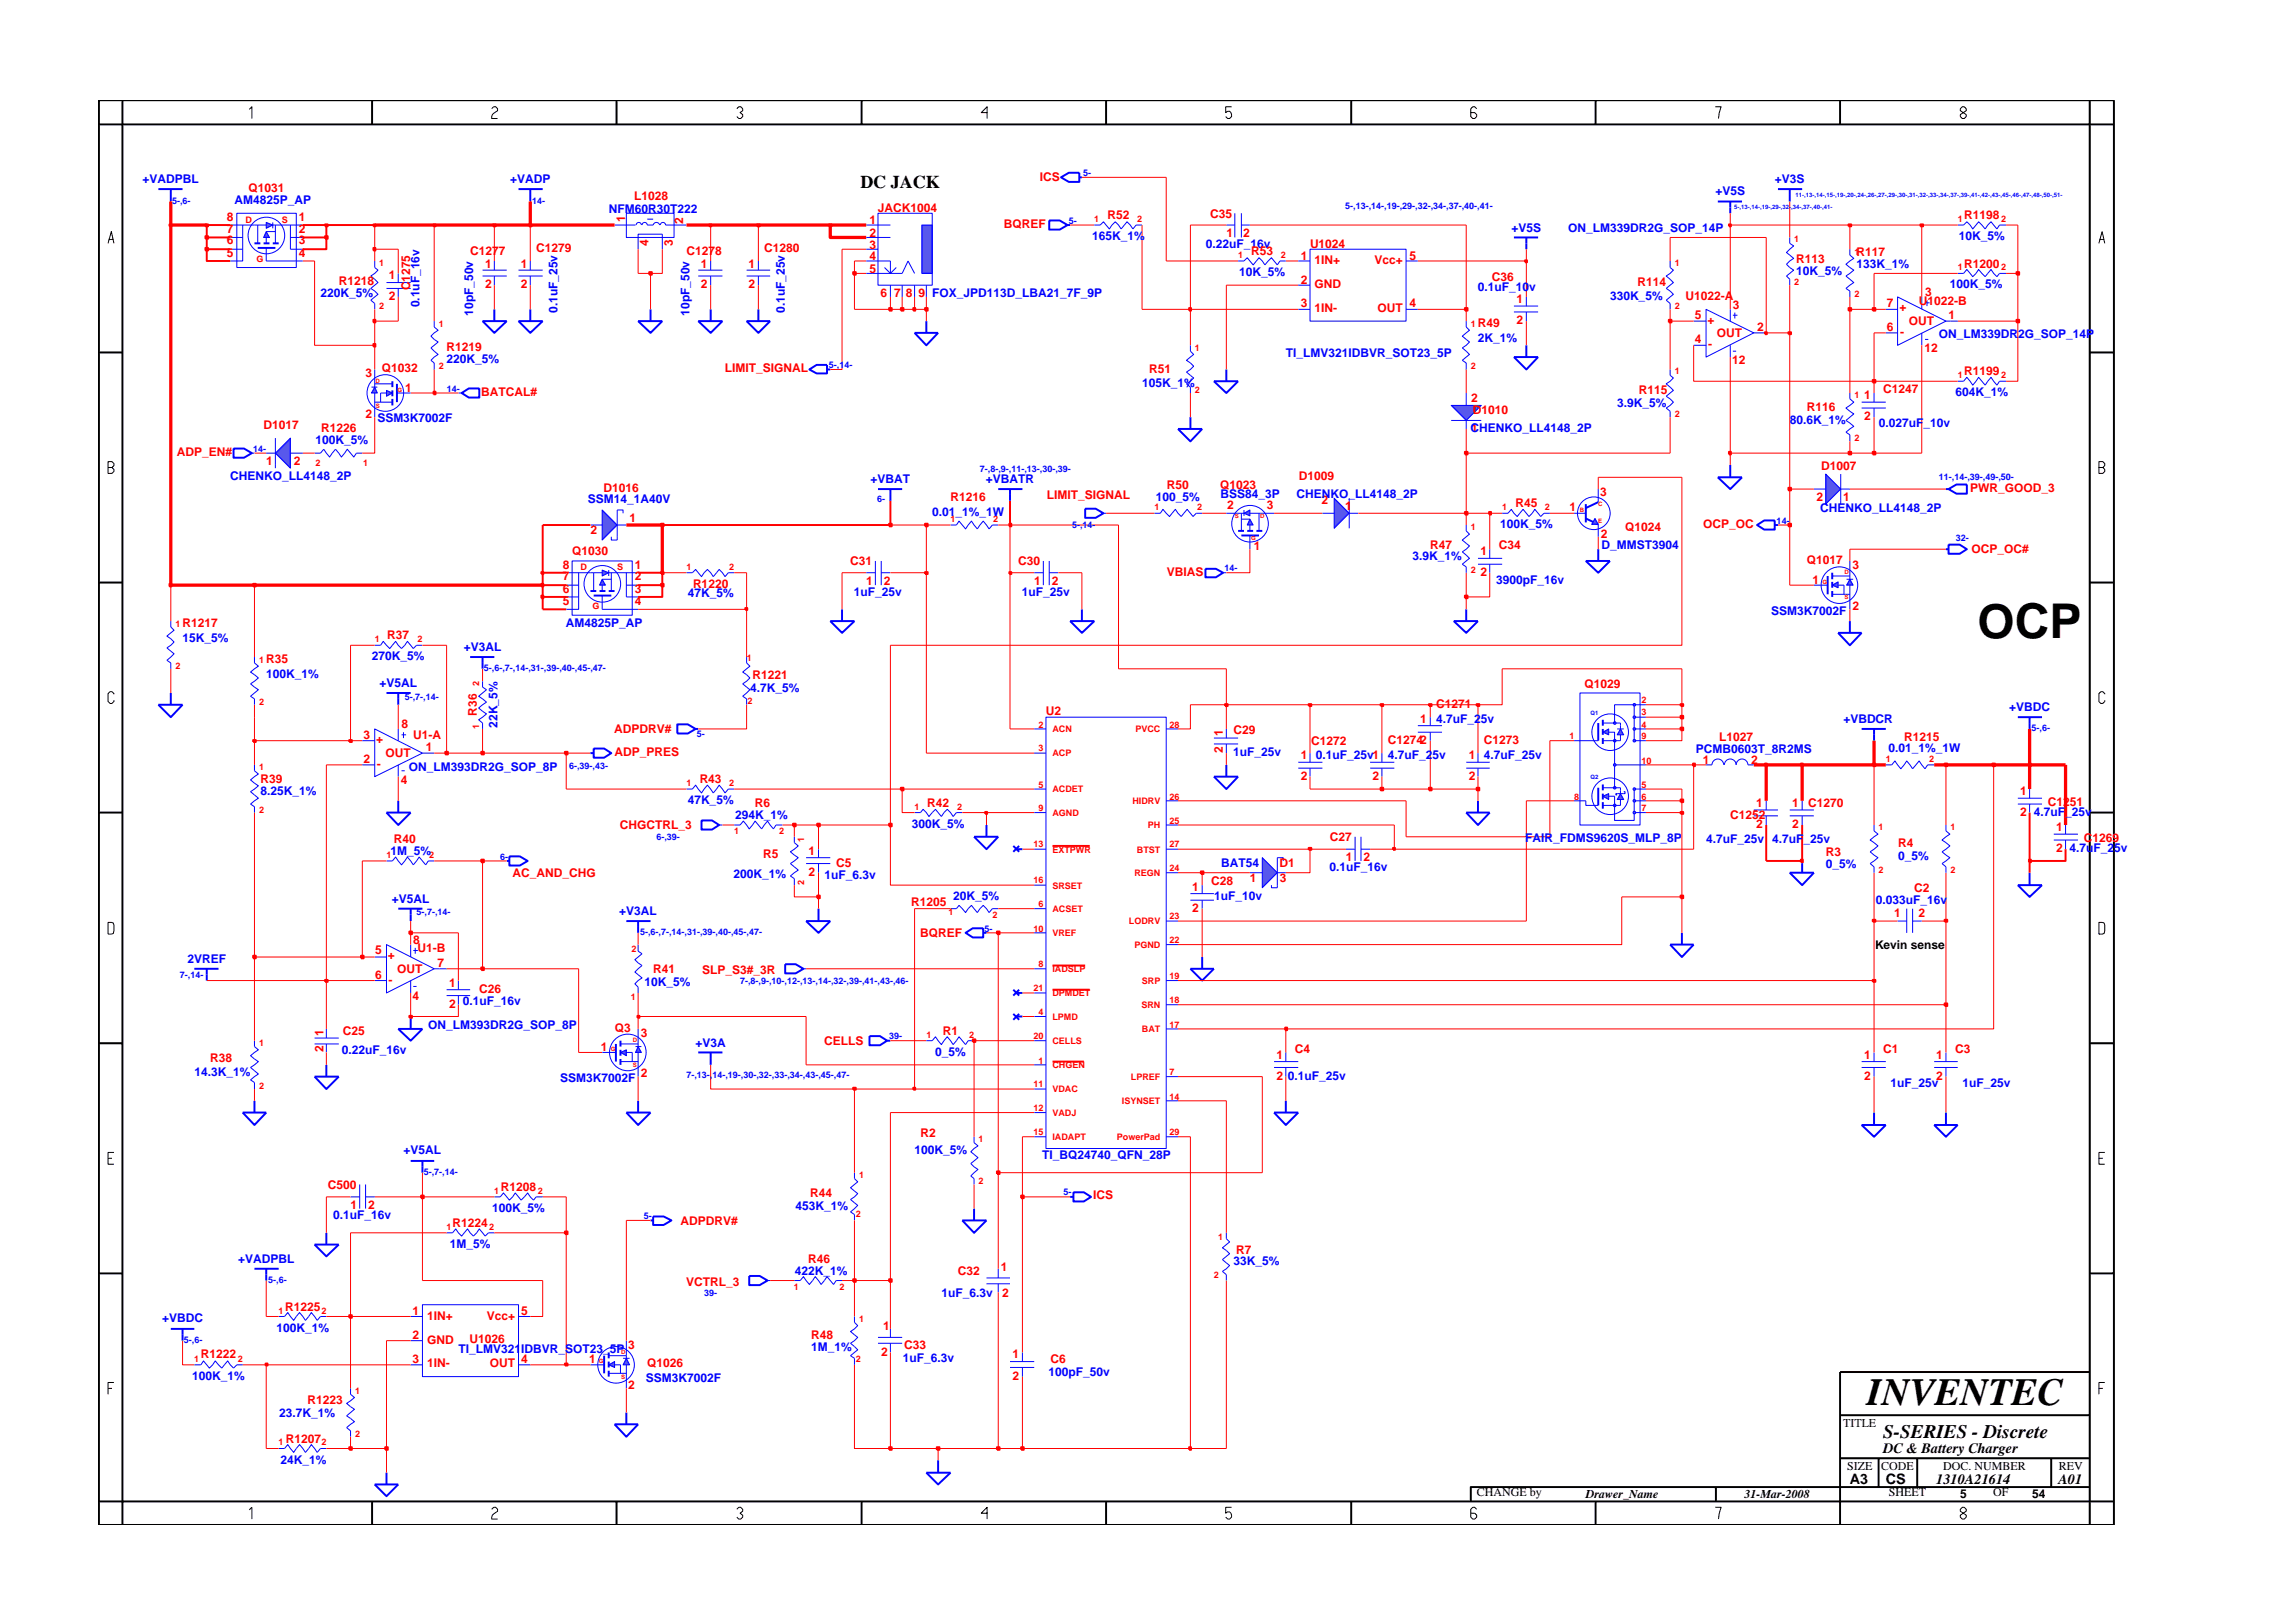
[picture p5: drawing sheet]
<svg xmlns="http://www.w3.org/2000/svg" width="297mm" height="210mm" viewBox="0 0 297 210" stroke-linecap="round" stroke-linejoin="round" font-family="sans-serif">
<defs><g id="words">
<text font-size="6.2" x="256.2" y="82.7">OCP</text>
<text font-size="5" x="241.8" y="182">INVENTEC</text>
<text font-size="2.5" x="244" y="186.3">S-SERIES - Discrete</text>
<text font-size="2.3" x="111.4" y="24.4">DC JACK</text>
<g font-size="1.9">
<text x="244" y="188.2">DC &amp; Battery Charger</text>
<text x="239.6" y="192.2">A3</text>
<text x="244.3" y="192.3">CS</text>
<text x="250.8" y="192.2">1310A21614</text>
<text x="266.6" y="192.2">A01</text>
</g>
<g font-size="1.6" fill="#00f">
<text x="18.5" y="23.7">+VADPBL</text>
<text x="66.1" y="23.7">+VADP</text>
<text x="229.9" y="23.7">+V3S</text>
<text x="30.4" y="26.4">AM4825P_AP</text>
<text x="78.9" y="27.6">NFM60R30T222</text>
<text x="222.2" y="25.3">+V5S</text>
<text x="141.5" y="31.1">165K_1%</text>
<text x="156.2" y="32.1">0.22uF_16v</text>
<text x="160.5" y="35.8">10K_5%</text>
<text x="195.8" y="30">+V5S</text>
<text x="203.1" y="30">ON_LM339DR2G_SOP_14P</text>
<text x="232.7" y="35.6">10K_5%</text>
<text x="240.5" y="34.7">133K_1%</text>
<text x="253.8" y="31.1">10K_5%</text>
<text x="41.5" y="38.5">220K_5%</text>
<text x="54.3" y="39.8" transform="rotate(-90 54.3 39.8)">0.1uF_16v</text>
<text x="61.3" y="40.9" transform="rotate(-90 61.3 40.9)">10pF_50v</text>
<text x="72.2" y="40.6" transform="rotate(-90 72.2 40.6)">0.1uF_25v</text>
<text x="89.3" y="40.9" transform="rotate(-90 89.3 40.9)">10pF_50v</text>
<text x="101.7" y="40.6" transform="rotate(-90 101.7 40.6)">0.1uF_25v</text>
<text x="191.5" y="37.7">0.1uF_10v</text>
<text x="208.6" y="38.8">330K_5%</text>
<text x="252.6" y="37.3">100K_5%</text>
<text x="57.9" y="47">220K_5%</text>
<text x="166.6" y="46.3">TI_LMV321IDBVR_SOT23_5P</text>
<text x="191.5" y="44.3">2K_1%</text>
<text x="251.1" y="43.8">ON_LM339DR2G_SOP_14P</text>
<text x="147.9" y="50.2">105K_1%</text>
<text x="209.5" y="52.8">3.9K_5%</text>
<text x="253.3" y="51.3">604K_1%</text>
<text x="40.9" y="57.5">100K_5%</text>
<text x="48.9" y="54.7">SSM3K7002F</text>
<text x="190.5" y="56">CHENKO_LL4148_2P</text>
<text x="231.8" y="54.9">80.6K_1%</text>
<text x="243.4" y="55.4">0.027uF_10v</text>
<text x="29.8" y="62.2">CHENKO_LL4148_2P</text>
<text x="76.1" y="65.2">SSM14_1A40V</text>
<text x="112.8" y="62.6">+VBAT</text>
<text x="127.7" y="62.6">+VBATR</text>
<text x="149.7" y="64.9">100_5%</text>
<text x="158.1" y="64.5">BSS84_3P</text>
<text x="168" y="64.5">CHENKO_LL4148_2P</text>
<text x="120.8" y="66.8">0.01_1%_1W</text>
<text x="194.3" y="68.4">100K_5%</text>
<text x="207.4" y="71.1">D_MMST3904</text>
<text x="235.8" y="66.4">CHENKO_LL4148_2P</text>
<text x="89.1" y="77.3">47K_5%</text>
<text x="110.6" y="77.2">1uF_25v</text>
<text x="132.4" y="77.2">1uF_25v</text>
<text x="183" y="72.6">3.9K_1%</text>
<text x="193.8" y="75.6">3900pF_16v</text>
<text x="23.7" y="83.2">15K_5%</text>
<text x="73.3" y="81.3">AM4825P_AP</text>
<text x="229.5" y="79.6">SSM3K7002F</text>
<text x="34.5" y="87.8">100K_1%</text>
<text x="48.2" y="85.5">270K_5%</text>
<text x="49.2" y="89">+V5AL</text>
<text x="60.1" y="84.4">+V3AL</text>
<text x="97.2" y="89.6">4.7K_5%</text>
<text x="64.5" y="94.3" transform="rotate(-90 64.5 94.3)">22K_5%</text>
<text x="186" y="93.7">4.7uF_25v</text>
<text x="238.8" y="93.7">+VBDCR</text>
<text x="260.3" y="92.1">+VBDC</text>
<text x="52.9" y="99.9">ON_LM393DR2G_SOP_8P</text>
<text x="159.7" y="98">1uF_25v</text>
<text x="170.5" y="98.3">0.1uF_25v1</text>
<text x="179.8" y="98.3">4.7uF_25v</text>
<text x="192.2" y="98.3">4.7uF_25v</text>
<text x="219.7" y="97.6">PCMB0603T_8R2MS</text>
<text x="244.6" y="97.5">0.01_1%_1W</text>
<text x="33.7" y="103">8.25K_1%</text>
<text x="89.1" y="104.2">47K_5%</text>
<text x="95.3" y="106.1">294K_1%</text>
<text x="118.1" y="107.2">300K_5%</text>
<text x="263.4" y="105.8">4.7uF_25v</text>
<text x="50.6" y="110.8">1M_5%</text>
<text x="95" y="113.7">200K_1%</text>
<text x="106.8" y="113.8">1uF_6.3v</text>
<text x="158.2" y="112.3">BAT54</text>
<text x="172.2" y="112.9">0.1uF_16v</text>
<text x="197.6" y="109.1">FAIR_FDMS9620S_MLP_8P</text>
<text x="221" y="109.2">4.7uF_25v</text>
<text x="229.6" y="109.2">4.7uF_25v</text>
<text x="236.5" y="112.5">0_5%</text>
<text x="245.9" y="111.4">0_5%</text>
<text x="268.1" y="110.4">4.7uF_25v</text>
<text x="50.8" y="117">+V5AL</text>
<text x="80.2" y="118.5">+V3AL</text>
<text x="123.5" y="116.6">20K_5%</text>
<text x="157.3" y="116.6">1uF_10v</text>
<text x="243" y="117.1">0.033uF_16v</text>
<text x="24.3" y="124.7">2VREF</text>
<text x="59.9" y="130.1">0.1uF_16v</text>
<text x="83.5" y="127.7">10K_5%</text>
<text x="44.3" y="136.5">0.22uF_16v</text>
<text x="55.5" y="133.3">ON_LM393DR2G_SOP_8P</text>
<text x="90.1" y="135.6">+V3A</text>
<text x="121.1" y="136.8">0_5%</text>
<text x="25.2" y="139.4">14.3K_1%</text>
<text x="72.6" y="140.2">SSM3K7002F</text>
<text x="166.8" y="139.9">0.1uF_25v</text>
<text x="244.9" y="140.8">1uF_25v</text>
<text x="254.2" y="140.8">1uF_25v</text>
<text x="52.3" y="149.6">+V5AL</text>
<text x="118.5" y="149.5">100K_5%</text>
<text x="135" y="150.1">TI_BQ24740_QFN_28P</text>
<text x="43.2" y="157.9">0.1uF_16v</text>
<text x="58.3" y="161.7">1M_5%</text>
<text x="63.8" y="157">100K_5%</text>
<text x="103.1" y="156.7">453K_1%</text>
<text x="30.8" y="163.6">+VADPBL</text>
<text x="103" y="165.1">422K_1%</text>
<text x="159.8" y="163.9">33K_5%</text>
<text x="21" y="171.3">+VBDC</text>
<text x="35.8" y="172.5">100K_1%</text>
<text x="121.9" y="168">1uF_6.3v</text>
<text x="24.9" y="178.8">100K_1%</text>
<text x="59.4" y="175.3">TI_LMV321IDBVR_SOT23_5P</text>
<text x="83.7" y="179.1">SSM3K7002F</text>
<text x="105.1" y="175">1M_1%</text>
<text x="117" y="176.4">1uF_6.3v</text>
<text x="135.8" y="178.3">100pF_50v</text>
<text x="36.2" y="183.6">23.7K_1%</text>
<text x="36.3" y="189.7">24K_1%</text>
</g>
<g font-size="1.6" fill="#f00">
<text x="134.7" y="23.4">ICS</text>
<text x="29.4" y="28.6">8</text>
<text x="32.2" y="24.9">Q1031</text>
<text x="38.7" y="28.6">1</text>
<text x="81" y="28.8" transform="rotate(-90 81 28.8)">1</text>
<text x="82.2" y="25.9">L1028</text>
<text x="88.5" y="29" transform="rotate(-90 88.5 29)">2</text>
<text x="112.6" y="29.1">1</text>
<text x="113.7" y="27.5">JACK1004</text>
<text x="130.1" y="29.6">BQREF</text>
<text x="143.5" y="28.4">R52</text>
<text x="156.8" y="28.2">C35</text>
<text x="254.4" y="28.4">R1198</text>
<text x="29.4" y="30.1">7</text>
<text x="29.4" y="31.7">6</text>
<text x="29.4" y="33.3">5</text>
<text x="38.7" y="33.3">4</text>
<text x="38.7" y="30.1">2</text>
<text x="38.7" y="31.7">3</text>
<text x="60.9" y="33">C1277</text>
<text x="62.8" y="34.7">1</text>
<text x="67.5" y="34.7">1</text>
<text x="69.5" y="32.7">C1279</text>
<text x="84" y="31.9" transform="rotate(-90 84 31.9)">4</text>
<text x="87.2" y="31.9" transform="rotate(-90 87.2 31.9)">3</text>
<text x="88.9" y="33">C1278</text>
<text x="90.8" y="34.7">1</text>
<text x="97" y="34.7">1</text>
<text x="99" y="32.7">C1280</text>
<text x="112.6" y="30.7">2</text>
<text x="112.6" y="32.2">3</text>
<text x="112.6" y="33.7">4</text>
<text x="112.6" y="35.3">5</text>
<text x="158.9" y="30.8">1</text>
<text x="161" y="30.8">2</text>
<text x="162.1" y="33">R53</text>
<text x="168.5" y="33.6">1</text>
<text x="169.7" y="32.1">U1024</text>
<text x="170.3" y="34.2">1IN+</text>
<text x="178.1" y="34.2">Vcc+</text>
<text x="182.6" y="33.6">5</text>
<text x="232.7" y="34.1">R113</text>
<text x="240.5" y="33.1">R117</text>
<text x="254.4" y="34.7">R1200</text>
<text x="43.9" y="36.9">R1218</text>
<text x="50.4" y="36.2">1</text>
<text x="50.4" y="38.9">2</text>
<text x="53.2" y="37.6" transform="rotate(-90 53.2 37.6)">C1275</text>
<text x="62.8" y="37.3">2</text>
<text x="67.5" y="37.3">2</text>
<text x="90.8" y="37.3">2</text>
<text x="97" y="37.3">2</text>
<text x="114.1" y="38.5">6</text>
<text x="115.8" y="38.5">7 8 9 FOX_JPD113D_LBA21_7F_9P</text>
<text x="168.5" y="39.8">3</text>
<text x="168.5" y="36.8">2</text>
<text x="170.3" y="40.4">1IN-</text>
<text x="170.3" y="37.4">GND</text>
<text x="178.4" y="40.4">OUT</text>
<text x="182.6" y="39.8">4</text>
<text x="193.2" y="36.4">C36</text>
<text x="196.4" y="39.3">1</text>
<text x="212.1" y="37">R114</text>
<text x="218.3" y="38.9">U1022-A</text>
<text x="219.6" y="41.3">5</text>
<text x="221.2" y="41.9">+</text>
<text x="224.5" y="40">3</text>
<text x="244.4" y="39.7">7</text>
<text x="246.1" y="40.3">+</text>
<text x="248.5" y="39.5">U1022-B</text>
<text x="249.4" y="38.4">3</text>
<text x="252.4" y="41.3">1</text>
<text x="57.9" y="45.5">R1219</text>
<text x="191.5" y="42.4">R49</text>
<text x="196.4" y="42">2</text>
<text x="219.6" y="44.4">4</text>
<text x="221.3" y="45.1">-</text>
<text x="222.4" y="43.6">OUT</text>
<text x="224.4" y="47.2">12</text>
<text x="227.6" y="42.9">2</text>
<text x="244.4" y="42.9">6</text>
<text x="246.2" y="43.5">-</text>
<text x="247.3" y="42.1">OUT</text>
<text x="249.3" y="45.6">12</text>
<text x="47.3" y="48.9">3</text>
<text x="49.5" y="48.2">Q1032</text>
<text x="52.5" y="50.7">1</text>
<text x="62.3" y="51.3">BATCAL#</text>
<text x="93.9" y="48.2">LIMIT_SIGNAL</text>
<text x="148.9" y="48.4">R51</text>
<text x="190.6" y="52.1">2</text>
<text x="190.8" y="53.7">D1010</text>
<text x="212.3" y="51">R115</text>
<text x="234" y="53.3">R116</text>
<text x="241.5" y="51.7">1</text>
<text x="244" y="50.9">C1247</text>
<text x="254.4" y="48.6">R1199</text>
<text x="22.9" y="59.1">ADP_EN#</text>
<text x="34.1" y="55.5">D1017</text>
<text x="41.6" y="56">R1226</text>
<text x="47.3" y="54.1">2</text>
<text x="190.6" y="56">1</text>
<text x="241.5" y="54.4">2</text>
<text x="34.5" y="60.2">1</text>
<text x="38" y="60.2">2</text>
<text x="78.2" y="63.8">D1016</text>
<text x="123.1" y="64.9">R1216</text>
<text x="135.6" y="64.7">LIMIT_SIGNAL</text>
<text x="151.2" y="63.4">R50</text>
<text x="158.1" y="63.4">Q1023</text>
<text x="158.9" y="66">2</text>
<text x="164.1" y="66">3</text>
<text x="168.3" y="62.2">D1009</text>
<text x="171.2" y="65.3">2</text>
<text x="196.3" y="65.7">R45</text>
<text x="207.3" y="64.2">3</text>
<text x="235.3" y="64.9">2</text>
<text x="235.9" y="60.9">D1007</text>
<text x="238.8" y="64.9">1</text>
<text x="255.2" y="63.8">PWR_GOOD_3</text>
<text x="74.1" y="71.9">Q1030</text>
<text x="76.5" y="69.2">2</text>
<text x="81.6" y="67.7">1</text>
<text x="162.4" y="71.2">1</text>
<text x="174.3" y="66">1</text>
<text x="185.3" y="71.1">R47</text>
<text x="191.8" y="71.9">1</text>
<text x="194.2" y="71.1">C34</text>
<text x="203.3" y="66.2">1</text>
<text x="207.4" y="69.7">2</text>
<text x="210.5" y="68.8">Q1024</text>
<text x="220.6" y="68.4">OCP_OC</text>
<text x="255.4" y="71.6">OCP_OC#</text>
<text x="72.9" y="73.7">8</text>
<text x="72.9" y="75.2">7</text>
<text x="72.9" y="76.8">6</text>
<text x="82.2" y="75.2">2</text>
<text x="82.2" y="76.8">3</text>
<text x="82.2" y="73.7">1</text>
<text x="89.8" y="76.1">R1220</text>
<text x="110.1" y="73.2">C31</text>
<text x="112.2" y="75.8">1</text>
<text x="114.5" y="75.8">2</text>
<text x="131.9" y="73.2">C30</text>
<text x="134" y="75.8">1</text>
<text x="136.2" y="75.8">2</text>
<text x="151.2" y="74.6">VBIAS</text>
<text x="191.8" y="74.6">2</text>
<text x="234" y="73.1">Q1017</text>
<text x="234.8" y="75.6">1</text>
<text x="240" y="73.8">3</text>
<text x="23.7" y="81.2">R1217</text>
<text x="50.2" y="82.7">R37</text>
<text x="72.9" y="78.3">5</text>
<text x="82.2" y="78.3">4</text>
<text x="240" y="79">2</text>
<text x="34.5" y="85.9">R35</text>
<text x="97.5" y="88">R1221</text>
<text x="205.3" y="89.1">Q1029</text>
<text x="47.1" y="95.7">3</text>
<text x="52" y="94.3">8</text>
<text x="53.5" y="95.8">U1-A</text>
<text x="61.8" y="92.7" transform="rotate(-90 61.8 92.7)">R36</text>
<text x="79.6" y="95">ADPDRV#</text>
<text x="135.5" y="92.7">U2</text>
<text x="158.4" y="95.3" transform="rotate(-90 158.4 95.3)">1</text>
<text x="159.8" y="95.1">C29</text>
<text x="184" y="93.7">1</text>
<text x="186" y="91.7">C1271</text>
<text x="222.7" y="96">L1027</text>
<text x="246.7" y="96">R1215</text>
<text x="33.7" y="101.5">R39</text>
<text x="47.1" y="98.8">2</text>
<text x="48.7" y="96.3">+</text>
<text x="48.8" y="99.5">-</text>
<text x="49.9" y="98.1">OUT</text>
<text x="51.9" y="101.5">4</text>
<text x="55.1" y="97.2">1</text>
<text x="79.6" y="98">ADP_PRES</text>
<text x="90.6" y="101.5">R43</text>
<text x="158.4" y="97.6" transform="rotate(-90 158.4 97.6)">2</text>
<text x="168.5" y="98.3">1</text>
<text x="168.5" y="101">2</text>
<text x="169.9" y="96.5">C1272</text>
<text x="177.8" y="101">2</text>
<text x="179.8" y="96.4">C12742</text>
<text x="190.3" y="98.3">1</text>
<text x="190.3" y="101">2</text>
<text x="192.2" y="96.4">C1273</text>
<text x="220.6" y="98.9">1</text>
<text x="226.8" y="98.9">2</text>
<text x="80.3" y="107.5">CHGCTRL_3</text>
<text x="97.8" y="104.6">R6</text>
<text x="120.1" y="104.5">R42</text>
<text x="224.1" y="106.1">C1252</text>
<text x="227.5" y="104.5">1</text>
<text x="227.5" y="107.3">2</text>
<text x="232.2" y="104.5">1</text>
<text x="232.2" y="107.3">2</text>
<text x="234.2" y="104.5">C1270</text>
<text x="261.7" y="103">1</text>
<text x="261.7" y="105.7">2</text>
<text x="265.3" y="104.4">C1251</text>
<text x="266.4" y="107.6">1</text>
<text x="51" y="109.2">R40</text>
<text x="66.4" y="113.6">AC_AND_CHG</text>
<text x="98.9" y="111.2">R5</text>
<text x="104.7" y="110.8">1</text>
<text x="104.7" y="113.5">2</text>
<text x="108.3" y="112.3">C5</text>
<text x="165.8" y="112.3">D1</text>
<text x="172.3" y="109">C27</text>
<text x="174.4" y="111.5">1</text>
<text x="176.6" y="111.5">2</text>
<text x="236.5" y="110.9">R3</text>
<text x="245.9" y="109.8">R4</text>
<text x="266.4" y="110.3">2</text>
<text x="269.9" y="109.1">C1269</text>
<text x="118.1" y="117.4">R1205</text>
<text x="154.4" y="115.4">1</text>
<text x="154.4" y="118.1">2</text>
<text x="156.9" y="114.6">C28</text>
<text x="161.9" y="114.2">1</text>
<text x="165.8" y="114.2">3</text>
<text x="245.4" y="118.8">1</text>
<text x="248" y="115.5">C2</text>
<text x="248.5" y="118.7">2</text>
<text x="48.6" y="123.6">5</text>
<text x="50.2" y="124.2">+</text>
<text x="53.5" y="122.3">8</text>
<text x="54.1" y="123.4">U1-B</text>
<text x="56.7" y="125.2">7</text>
<text x="119.2" y="121.4">BQREF</text>
<text x="48.6" y="126.8">6</text>
<text x="50.3" y="127.4">-</text>
<text x="51.4" y="126">OUT</text>
<text x="53.5" y="129.5">4</text>
<text x="58.2" y="127.9">1</text>
<text x="58.2" y="130.6">2</text>
<text x="62.1" y="128.6">C26</text>
<text x="84.6" y="126">R41</text>
<text x="90.9" y="126.2">SLP_S3#_3R</text>
<text x="27.2" y="137.6">R38</text>
<text x="41.9" y="136.3" transform="rotate(-90 41.9 136.3)">2</text>
<text x="41.9" y="134.2" transform="rotate(-90 41.9 134.2)">1</text>
<text x="44.4" y="134.1">C25</text>
<text x="77.8" y="136.2">1</text>
<text x="79.7" y="133.6">Q3</text>
<text x="83" y="134.3">3</text>
<text x="106.8" y="135.4">CELLS</text>
<text x="122.1" y="134.1">R1</text>
<text x="165.4" y="137.2">1</text>
<text x="167.8" y="136.4">C4</text>
<text x="241.5" y="137.2">1</text>
<text x="244" y="136.4">C1</text>
<text x="250.8" y="137.2">1</text>
<text x="253.3" y="136.4">C3</text>
<text x="83" y="139.6">2</text>
<text x="165.4" y="139.9">2</text>
<text x="241.5" y="139.9">2</text>
<text x="250.8" y="139.9">2</text>
<text x="119.2" y="147.3">R2</text>
<text x="42.5" y="154">C500</text>
<text x="64.9" y="154.3">R1208</text>
<text x="104.9" y="155.1">R44</text>
<text x="141.6" y="155.4">ICS</text>
<text x="45.4" y="156.6">1</text>
<text x="47.7" y="156.6">2</text>
<text x="58.6" y="158.9">R1224</text>
<text x="88.2" y="158.7">ADPDRV#</text>
<text x="88.9" y="166.6">VCTRL_3</text>
<text x="104.7" y="163.6">R46</text>
<text x="124.1" y="165.1">C32</text>
<text x="129.6" y="164.6">1</text>
<text x="129.8" y="168">2</text>
<text x="160.2" y="162.4">R7</text>
<text x="36.9" y="169.8">R1225</text>
<text x="53.4" y="170.4">1</text>
<text x="53.4" y="173.5">2</text>
<text x="55.3" y="171">1IN+</text>
<text x="60.8" y="173.9">U1026</text>
<text x="63.1" y="171">Vcc+</text>
<text x="67.5" y="170.4">5</text>
<text x="105.1" y="173.5">R48</text>
<text x="114.4" y="172.2">1</text>
<text x="26" y="176">R1222</text>
<text x="53.4" y="176.6">3</text>
<text x="55.3" y="177.1">1IN-</text>
<text x="55.3" y="174.1">GND</text>
<text x="63.5" y="177.1">OUT</text>
<text x="67.5" y="176.6">4</text>
<text x="76.3" y="176.6">1</text>
<text x="81.4" y="174.8">3</text>
<text x="81.4" y="179.9">2</text>
<text x="83.8" y="177.2">Q1026</text>
<text x="114.1" y="175.6">2</text>
<text x="117.1" y="174.8">C33</text>
<text x="131.2" y="176">1</text>
<text x="131.2" y="178.7">2</text>
<text x="136.1" y="176.6">C6</text>
<text x="39.8" y="181.9">R1223</text>
<text x="37" y="186.9">R1207</text>
</g>
<g font-size="1.6">
<text x="242.9" y="123">Kevin sense</text>
<text x="238.7" y="184.8">TITLE</text>
<text x="239.3" y="190.4">SIZE</text>
<text x="243.7" y="190.4">CODE</text>
<text x="251.7" y="190.4">DOC. NUMBER</text>
<text x="266.7" y="190.4">REV</text>
<text x="191.3" y="193.9">CHANGE by</text>
<text x="205.4" y="194.1">Drawer_Name</text>
<text x="226" y="194.1">31-Mar-2008</text>
<text x="244.7" y="193.9">SHEET</text>
<text x="253.9" y="194.1">5</text>
<text x="258.2" y="193.9">OF</text>
<text x="263.3" y="194.1">54</text>
</g>
<g font-size="1.2" fill="#00f">
<text x="140.3" y="22.8">5-</text>
<text x="22.3" y="26.4">5-,6-</text>
<text x="68.9" y="26.4">14-</text>
<text x="138.5" y="29">5-</text>
<text x="174.3" y="27.1">5-,13-,14-,19-,29-,32-,34-,37-,40-,41-</text>
<text x="107.4" y="47.6">5-,14-</text>
<text x="57.9" y="50.7">14-</text>
<text x="32.8" y="58.5">14-</text>
<text x="113.7" y="65.1">6-</text>
<text x="126.9" y="61.1">7-,8-,9-,11-,13-,30-,39-</text>
<text x="251.2" y="62.2">11-,14-,39-,49-,50-</text>
<text x="138.9" y="68.4">5-,14-</text>
<text x="230.2" y="67.8">14-</text>
<text x="253.4" y="70">32-</text>
<text x="158.6" y="74">14-</text>
<text x="62.7" y="86.9">5-,6-,7-,14-,31-,39-,40-,45-,47-</text>
<text x="52.4" y="90.7">5-,7-,14-</text>
<text x="90.3" y="95.5">5-</text>
<text x="263.2" y="94.7">5-,6-</text>
<text x="73.7" y="99.7">6-,39-,43-</text>
<text x="64.8" y="111.4">6-</text>
<text x="85" y="108.8">6-,39-</text>
<text x="54" y="118.6">5-,7-,14-</text>
<text x="82.9" y="121.1">5-,6-,7-,14-,31-,39-,40-,45-,47-</text>
<text x="127.5" y="120.7">5-</text>
<text x="23.3" y="126.7">7-,14-</text>
<text x="95.9" y="127.5">7-,8-,9-,10-,12-,13-,14-,32-,39-,41-,43-,46-</text>
<text x="115.2" y="134.6">39-</text>
<text x="88.9" y="139.6">7-,13-,14-,19-,30-,32-,33-,34-,43-,45-,47-</text>
<text x="54.9" y="152.2">5-,7-,14-</text>
<text x="137.8" y="154.8">5-</text>
<text x="83.4" y="157.9">5-</text>
<text x="34.7" y="166.2">5-,6-</text>
<text x="91.2" y="167.8">39-</text>
<text x="23.8" y="174">5-,6-</text>
</g>
<g font-size="1.2" fill="#f00">
<text x="31.8" y="28.8">D</text>
<text x="36.5" y="28.8">S</text>
<text x="141.8" y="28.8">1</text>
<text x="147.3" y="28.8">2</text>
<text x="253.6" y="28.8">1</text>
<text x="259.2" y="28.8">2</text>
<text x="33.2" y="33.9">G</text>
<text x="49.1" y="34.5">1</text>
<text x="160.4" y="33.5">1</text>
<text x="165.9" y="33.5">2</text>
<text x="216.9" y="34.5">1</text>
<text x="232.4" y="31.4">1</text>
<text x="240.2" y="33">1</text>
<text x="253.6" y="35">1</text>
<text x="259.2" y="35">2</text>
<text x="49.1" y="40.1">2</text>
<text x="216.9" y="40.1">2</text>
<text x="232.4" y="36.9">2</text>
<text x="240.2" y="38.5">2</text>
<text x="56.8" y="42.3">1</text>
<text x="56.8" y="47.9">2</text>
<text x="154.8" y="45.4">1</text>
<text x="190.5" y="42.3">1</text>
<text x="190.5" y="47.9">2</text>
<text x="154.8" y="50.9">2</text>
<text x="216.9" y="48.5">1</text>
<text x="240.2" y="51.6">1</text>
<text x="253.6" y="49">1</text>
<text x="259.2" y="49">2</text>
<text x="216.9" y="54">2</text>
<text x="240.2" y="57.2">2</text>
<text x="40.9" y="60.3">2</text>
<text x="47" y="60.3">1</text>
<text x="123.1" y="67.7">1</text>
<text x="128.7" y="67.7">2</text>
<text x="149.5" y="66.1">1</text>
<text x="155.1" y="66.1">2</text>
<text x="190.5" y="68.7">1</text>
<text x="194.6" y="66.1">1</text>
<text x="200.1" y="66.1">2</text>
<text x="75.2" y="73.9">D</text>
<text x="79.9" y="73.9">S</text>
<text x="88.9" y="73.9">1</text>
<text x="94.5" y="73.9">2</text>
<text x="190.5" y="74.2">2</text>
<text x="22.7" y="81.2">1</text>
<text x="48.5" y="83.2">1</text>
<text x="54.1" y="83.2">2</text>
<text x="76.8" y="79">G</text>
<text x="22.7" y="86.6">2</text>
<text x="33.6" y="85.8">1</text>
<text x="62.1" y="88.9" transform="rotate(-90 62.1 88.9)">2</text>
<text x="96.7" y="85.6">1</text>
<text x="33.6" y="91.3">2</text>
<text x="62.1" y="94.4" transform="rotate(-90 62.1 94.4)">1</text>
<text x="96.8" y="91.2">2</text>
<text x="134.5" y="94.3">2</text>
<text x="136.3" y="94.9">ACN</text>
<text x="147.1" y="94.9">PVCC</text>
<text x="151.5" y="94.3">28</text>
<text x="203.3" y="95.8">1</text>
<text x="212.6" y="91.1">2</text>
<text x="212.6" y="92.7">3</text>
<text x="212.6" y="94.3">4</text>
<text x="212.6" y="95.8">9</text>
<text x="33.6" y="99.8">1</text>
<text x="88.9" y="101.8">1</text>
<text x="94.5" y="101.8">2</text>
<text x="134.5" y="97.3">3</text>
<text x="136.3" y="98">ACP</text>
<text x="212.6" y="98.9">10</text>
<text x="244.3" y="98.7">1</text>
<text x="249.9" y="98.7">2</text>
<text x="33.6" y="105.3">2</text>
<text x="118.5" y="104.9">1</text>
<text x="124" y="104.9">2</text>
<text x="134.5" y="102.1">5</text>
<text x="134.5" y="105.1">9</text>
<text x="136.3" y="102.7">ACDET</text>
<text x="136.3" y="105.7">AGND</text>
<text x="146.7" y="104.2">HIDRV</text>
<text x="148.7" y="107.3">PH</text>
<text x="151.5" y="103.6">26</text>
<text x="151.5" y="106.7">25</text>
<text x="203.9" y="103.6">8</text>
<text x="212.6" y="102.1">5</text>
<text x="212.6" y="103.6">6</text>
<text x="212.6" y="105.1">7</text>
<text x="243.4" y="107.6">1</text>
<text x="252.7" y="107.6">1</text>
<text x="50.1" y="111.1">1</text>
<text x="55.6" y="111.1">2</text>
<text x="95.1" y="108.1">1</text>
<text x="101" y="108.1">2</text>
<text x="104.2" y="109" transform="rotate(-90 104.2 109)">1</text>
<text x="133.9" y="109.8">13</text>
<text x="136.3" y="110.4">EXTPWR</text>
<text x="146.9" y="113.5">REGN</text>
<text x="147.3" y="110.4">BTST</text>
<text x="151.5" y="112.9">24</text>
<text x="151.5" y="109.8">27</text>
<text x="243.4" y="113.1">2</text>
<text x="252.7" y="113.1">2</text>
<text x="104.2" y="114.7" transform="rotate(-90 104.2 114.7)">2</text>
<text x="122.9" y="118.6">1</text>
<text x="128.6" y="118.9">2</text>
<text x="133.9" y="114.4">16</text>
<text x="134.5" y="117.5">6</text>
<text x="136.3" y="115.1">SRSET</text>
<text x="136.3" y="118.2">ACSET</text>
<text x="146.2" y="119.8">LODRV</text>
<text x="151.5" y="119.1">23</text>
<text x="81.8" y="123.4">2</text>
<text x="133.9" y="120.7">10</text>
<text x="134.5" y="125.3">8</text>
<text x="136.3" y="125.9">IADSLP</text>
<text x="136.3" y="121.3">VREF</text>
<text x="146.9" y="122.8">PGND</text>
<text x="151.5" y="122.2">22</text>
<text x="81.7" y="129.5">1</text>
<text x="133.9" y="128.4">21</text>
<text x="134.5" y="131.5">4</text>
<text x="136.3" y="129.1">DPMDET</text>
<text x="147.9" y="130.6">SRN</text>
<text x="147.9" y="127.5">SRP</text>
<text x="151.5" y="126.9">19</text>
<text x="151.5" y="130">18</text>
<text x="33.6" y="135.5">1</text>
<text x="120" y="134.5">1</text>
<text x="125.5" y="134.5">2</text>
<text x="133.9" y="134.6">20</text>
<text x="134.5" y="137.8">1</text>
<text x="136.3" y="135.3">CELLS</text>
<text x="136.3" y="132.1">LPMD</text>
<text x="147.9" y="133.7">BAT</text>
<text x="151.5" y="133.1">17</text>
<text x="33.6" y="141.1">2</text>
<text x="133.9" y="144">12</text>
<text x="133.9" y="140.8">11</text>
<text x="136.3" y="138.4">CHGEN</text>
<text x="136.3" y="141.5">VDAC</text>
<text x="145.3" y="143">ISYNSET</text>
<text x="146.5" y="139.9">LPREF</text>
<text x="151.5" y="142.4">14</text>
<text x="151.5" y="139.3">7</text>
<text x="126.8" y="148">1</text>
<text x="133.9" y="147.1">15</text>
<text x="136.3" y="147.7">IADAPT</text>
<text x="136.3" y="144.6">VADJ</text>
<text x="144.7" y="147.7">PowerPad</text>
<text x="151.5" y="147.1">29</text>
<text x="64" y="154.6">1</text>
<text x="69.7" y="154.6">2</text>
<text x="111.3" y="152.6">1</text>
<text x="126.8" y="153.4">2</text>
<text x="57.9" y="159.3">1</text>
<text x="63.4" y="159.3">2</text>
<text x="110.9" y="157.7">2</text>
<text x="157.8" y="160.6">1</text>
<text x="102.8" y="167.1">1</text>
<text x="108.7" y="167.1">2</text>
<text x="157.3" y="165.6">2</text>
<text x="36.1" y="170.2">1</text>
<text x="41.6" y="170.2">2</text>
<text x="111.3" y="171.3">1</text>
<text x="25.2" y="176.4">1</text>
<text x="30.8" y="176.4">2</text>
<text x="110.9" y="176.4">2</text>
<text x="46" y="180.6">1</text>
<text x="36.1" y="187.2">1</text>
<text x="41.6" y="187.2">2</text>
<text x="46" y="186.1">2</text>
</g>
<g font-size=".8" fill="#00f">
<text x="224.6" y="27">5-,13-,14-,19-,29-,32-,34-,37-,40-,41-</text>
<text x="232.6" y="25.5">11-,13-,14-,15-,19-,20-,24-,26-,27-,29-,30-,31-,32-,33-,34-,37-,39-,41-,42-,43-,45-,46-,47-,48-,50-,51-</text>
<text x="206" y="92.7">Q1</text>
<text x="206" y="100.9">Q2</text>
</g>
<g font-size=".8" fill="#f00">
<text x="48.7" y="49.6">D</text>
<text x="48.7" y="52.8">S</text>
<text x="51.5" y="50.8">G</text>
<text x="207" y="65.6">C</text>
<text x="160" y="67.1">S</text>
<text x="162.1" y="70">G</text>
<text x="163.3" y="67.1">D</text>
<text x="204.7" y="66.3">B</text>
<text x="207" y="67.7">E</text>
<text x="236.1" y="75.6">G</text>
<text x="239" y="77.6">S</text>
<text x="239" y="74.4">D</text>
<text x="79.1" y="136.2">G</text>
<text x="82" y="135">D</text>
<text x="82" y="138.2">S</text>
<text x="77.6" y="176.6">G</text>
<text x="80.5" y="178.6">S</text>
<text x="80.5" y="175.4">D</text>
</g>
</g></defs>
<g fill="none" stroke="#00f" stroke-width=".13">
<path d="M168.2 36.9h1.5M168.2 33.8h1.5M169.7 32.3h12.4v9.3h-12.4zM182.1 33.8h1.6M51.4 50.9h1.8M168.2 40.1h1.5M182.1 40.1h1.6M96.7 85.1v.8l.4 .4-.9 .8 .9 .7-.9 .8 .9 .8-.9 .8 .5 .3v.8M48.5 127h1.6M48.5 124h1.6M50.1 122.4l6.1 3.1-6.1 3.1zM53.2 122.4v1.6"/>
<path d="M53.2 127v1.6M53.5 127.8h.5M53.5 123.1h.6M53.8 122.8v.8M56.2 125.5h1.7"/>
</g>
<path d="M51.4 49.7v2.4M157.3 49.4h3.1l-1.5 1.5zM158.9 47.9v1.5M60.9 85.1h3.1M62.5 85.1v1.5M76.5 97.6h.4M76.9 97h1.4l.9 .6-.9 .6h-1.4zM104.4 119.3h3.2l-1.6 1.5zM106 117.7v1.6" fill="none" stroke="#00f" stroke-width=".25"/>
<path d="M48.5 50.2l.4 .7h-.8z" fill="#3c3cc8"/>
<path d="M48.1 50.2h.8M48.5 50.2l.4 .7h-.8z" fill="none" stroke="#00f" stroke-width=".13"/>
<path d="M50.1 50.6l.7 .3-.7 .4z" fill="#3c3cc8"/>
<g fill="none" stroke="#00f" stroke-width=".13">
<path d="M48.5 47.9v2.3M48.5 50.9v3.1M48.5 52.1h2.3M48.5 49.7h2.3M50.1 50.9h-.8v1.2M50.1 50.6l.7 .3-.7 .4zM76.5 176.8h1.8"/>
<circle cx="49.9" cy="50.9" r="2.37"/>
</g>
<path d="M50.8 49.4v.8M50.8 50.6v.7M50.8 51.7v.8M125.1 120.8l.9-.5h1.4v1.1h-1.4zM127.4 120.8h.4M78.3 175.6v2.3" fill="none" stroke="#00f" stroke-width=".25"/>
<path d="M81.1 176l.5 .8h-.9z" fill="#3c3cc8"/>
<path d="M80.7 176h.9M81.1 176l.5 .8h-.9z" fill="none" stroke="#00f" stroke-width=".13"/>
<path d="M78.9 176.8l.7-.4v.8z" fill="#3c3cc8"/>
<g fill="none" stroke="#00f" stroke-width=".13">
<path d="M161.9 113.1h1.6M165.5 113.1h1.1M165.5 111.1v3.9M78.9 175.6h2.2M78.9 176.8l.7-.4v.8zM78.9 177.9h2.2M79.6 176.8h.8v1.1M81.1 173.7v2.3M81.1 176.8v3.1"/>
<circle cx="79.8" cy="176.8" r="2.37"/>
</g>
<path d="M78.9 175.2v.8M78.9 176.4v.8M78.9 177.6v.7" fill="none" stroke="#00f" stroke-width=".25"/>
<path d="M163.5 111.1l2 2-2 1.9z" fill="#3c3cc8"/>
<path d="M22.1 80.5v.7l.4 .4-.9 .8 .9 .8-.9 .7 .9 .8-.9 .8 .5 .4v.7M93.2 106.9h.4M163.5 111.1l2 2-2 1.9zM164.7 114.7v.3h.8M165.5 111.1h.7v.4M104.1 125.5h.3M110.7 170.5v.8l.4 .4-.9 .8 .9 .8-.9 .7 .9 .9-.9 .7 .5 .4v.8M127.8 165.6h3M127.8 166.3h3M129.3 164.4v1.2M129.3 166.3v1.1" fill="none" stroke="#00f" stroke-width=".13"/>
<path d="M129.3 63.4h3.1M130.8 63.4v1.5M207 93.7v2.3M90.9 106.3h1.3l1 .6-1 .6h-1.3zM90.5 136.3h3.1M92.1 136.3v1.7M101.7 124.9h1.4l1 .6-1 .6h-1.4zM131.3 128.2l.7 .8M131.7 128.6h.7M132 128.2l-.7 .8" fill="none" stroke="#00f" stroke-width=".25"/>
<path d="M209.9 102.8l.4 .8h-.8z" fill="#3c3cc8"/>
<path d="M209.5 102.8h.8M209.9 102.8l.4 .8h-.8z" fill="none" stroke="#00f" stroke-width=".13"/>
<path d="M207.6 94.9l.8-.5v.8z" fill="#3c3cc8"/>
<g fill="none" stroke="#00f" stroke-width=".13">
<path d="M204.7 89.8h7.8v17.1h-7.8zM207.6 94.9l.8-.5v.8zM207.6 93.7h2.3M209.9 95.2v.8h-2.3M209.9 94v.4M209.5 102.8h-.2v.2h.2M210.3 102.6h.2v.2h-.2"/>
<circle cx="208.6" cy="94.9" r="2.37"/>
</g>
<path d="M207.6 93.2v.8M207.6 94.4v.8M207.6 95.6v.8M207 102.1v2.2" fill="none" stroke="#00f" stroke-width=".25"/>
<path d="M209.9 94.4l.4 .8h-.8z" fill="#3c3cc8"/>
<path d="M209.5 94.4h.8M209.9 94.4l.4 .8h-.8z" fill="none" stroke="#00f" stroke-width=".13"/>
<path d="M207.6 103.2l.8-.4v.8z" fill="#3c3cc8"/>
<g fill="none" stroke="#00f" stroke-width=".13">
<path d="M209.9 93.7v.3M211.7 94.4h1.5M211.7 92.9h1.5M213.2 91.3h-1.5v4.7M207.6 103.2l.8-.4v.8zM207.6 102.1h2.3v.7M208.4 103.2h.8v1.1M209.9 103.6v.7h-2.3"/>
<circle cx="208.6" cy="103.2" r="2.37"/>
</g>
<path d="M207.6 101.6v.8M207.6 102.8v.8M207.6 103.9v.9" fill="none" stroke="#00f" stroke-width=".25"/>
<circle cx="209.2" cy="93.7" r=".17" fill="#3c3cc8"/>
<circle cx="209.2" cy="93.7" r=".17" fill="none" stroke="#00f" stroke-width=".13"/>
<circle cx="209.2" cy="96" r=".17" fill="#3c3cc8"/>
<circle cx="209.2" cy="96" r=".17" fill="none" stroke="#00f" stroke-width=".13"/>
<circle cx="209.2" cy="102.1" r=".17" fill="#3c3cc8"/>
<circle cx="209.2" cy="102.1" r=".17" fill="none" stroke="#00f" stroke-width=".13"/>
<circle cx="209.2" cy="104.3" r=".17" fill="#3c3cc8"/>
<circle cx="209.2" cy="104.3" r=".17" fill="none" stroke="#00f" stroke-width=".13"/>
<circle cx="211.7" cy="92.9" r=".17" fill="#3c3cc8"/>
<circle cx="211.7" cy="92.9" r=".17" fill="none" stroke="#00f" stroke-width=".13"/>
<circle cx="211.7" cy="94.4" r=".17" fill="#3c3cc8"/>
<g fill="none" stroke="#00f" stroke-width=".13">
<path d="M211.7 96h1.5"/>
<circle cx="211.7" cy="94.4" r=".17"/>
</g>
<circle cx="211.7" cy="96" r=".17" fill="#3c3cc8"/>
<circle cx="211.7" cy="96" r=".17" fill="none" stroke="#00f" stroke-width=".13"/>
<circle cx="211.7" cy="91.3" r=".17" fill="#3c3cc8"/>
<g fill="none" stroke="#00f" stroke-width=".13">
<path d="M203.9 96h3.1M209.2 96v6.1M209.2 99.1h4M211.7 91.3h-2.5v2.4M203.9 103.7h1.5v.6h1.6M211.7 105.3h1.5M211.7 103.7h1.5M213.2 102.2h-1.5v4.1h-2.5v-2"/>
<circle cx="211.7" cy="91.3" r=".17"/>
</g>
<circle cx="209.2" cy="99.1" r=".17" fill="#3c3cc8"/>
<circle cx="209.2" cy="99.1" r=".17" fill="none" stroke="#00f" stroke-width=".13"/>
<circle cx="211.7" cy="102.2" r=".17" fill="#3c3cc8"/>
<circle cx="211.7" cy="102.2" r=".17" fill="none" stroke="#00f" stroke-width=".13"/>
<circle cx="211.7" cy="103.7" r=".17" fill="#3c3cc8"/>
<circle cx="211.7" cy="103.7" r=".17" fill="none" stroke="#00f" stroke-width=".13"/>
<circle cx="211.7" cy="105.3" r=".17" fill="#3c3cc8"/>
<g fill="none" stroke="#00f" stroke-width=".13">
<path d="M62.5 35h3.1M62.5 35.8h3.1M64 33.8v1.2M64 35.8v1.1M141.8 29.2h.7l.4-.5 .8 1 .8-1 .7 1 .8-1 .8 1 .4-.5h.7M56.2 41.6v.8l.6 .4-1 .7 1 .8-1 .8 1 .8-1 .8 .4 .3v.9M241.2 52.9h3.1M241.2 52.1h3.1M242.8 50.9v1.2M242.8 52.9v1.1M189.9 68v.8l.5 .4-1 .8 1 .7-1 .8 1 .8-1 .8 .5 .3v.8M235 75.8h1.8"/>
<path d="M208.4 94.9h.8v1.1M261.4 103.4h3.1M261.4 104.2h3.1M262.9 102.2v1.2M262.9 104.2v1.1M82.7 122.4v.8l.5 .4-1 .7 1 .8-1 .8 1 .8-1 .8 .5 .4v.7M130.8 177.2h3.2M130.8 176.4h3.2M132.4 175.2v1.2M132.4 177.2v1.1"/>
<circle cx="211.7" cy="105.3" r=".17"/>
</g>
<path d="M236.8 74.6v2.4M120 190.8h3.1l-1.6 1.5zM121.5 189.2v1.6" fill="none" stroke="#00f" stroke-width=".25"/>
<path d="M239.6 75l.5 .8h-.9z" fill="#3c3cc8"/>
<path d="M239.2 75h.9M239.6 75l.5 .8h-.9z" fill="none" stroke="#00f" stroke-width=".13"/>
<path d="M237.3 75.8l.8-.4v.7z" fill="#3c3cc8"/>
<g fill="none" stroke="#00f" stroke-width=".13">
<path d="M158.9 29.2h1.1M160 27.6v3.2M160.8 29.2h1.1M160.8 27.6v3.2M188 54.5h3.9M189.9 50.9v1.6M189.9 54.5v1.1M253.6 49.4h.8l.4-.5 .8 1 .7-1 .9 1 .7-1 .8 1 .3-.5h.9M194.6 66.5h.8l.4-.5 .7 .9 .8-.9 .8 .9 .7-.9 .8 .9 .4-.4h.8M237.3 74.6h2.3M237.3 75.8l.8-.4v.7zM237.3 77h2.3"/>
<path d="M238.1 75.8h.8v1.2M239.6 72.7v2.3M239.6 75.8v3.1M33 85.1v.8l.5 .4-1 .8 1 .7-1 .8 1 .8-1 .8 .5 .3v.8M123.1 117.7h.8l.3-.4 .9 .9 .7-.9 .8 .9 .8-.9 .7 .9 .5-.5h.7M110.7 151.9v.8l.4 .4-.9 .8 .9 .7-.9 .8 .9 .8-.9 .8 .5 .3v.8M25.2 176.8h.8l.4-.5 .7 .9 .8-.9 .8 .9 .8-.9 .8 .9 .4-.4h.7M36.1 170.5h.8l.4-.5 .7 1.1 .8-1.1 .8 1.1 .7-1.1 .8 1.1 .4-.6h.8M45.4 179.9v.7l.5 .4-1 .8 1 .8-1 .8 1 .8-1 .7 .5 .5v.7"/>
<circle cx="238.3" cy="75.8" r="2.37"/>
</g>
<g fill="none" stroke="#00f" stroke-width=".25">
<path d="M135.9 28.6h1.4l1 .6-1 .5h-1.4zM138.3 29.2h.3M62.5 41.6h3.1l-1.6 1.5zM64 40.1v1.5M67.2 41.6h3.1l-1.6 1.5zM68.7 40.1v1.5M237.3 74.2v.8M237.3 75.4v.7M237.3 76.6v.7M40.8 139.5h3.1l-1.6 1.6zM42.3 138v1.5M53.2 150.4h3"/>
<path d="M54.7 150.4v1.5M22.1 172.2h3.1M23.7 172.2v1.5"/>
</g>
<path d="M188 52.5h3.9l-2 2z" fill="#3c3cc8"/>
<g fill="none" stroke="#00f" stroke-width=".13">
<path d="M216.4 33.8v.9l.4 .3-1 .8 1 .8-1 .8 1 .7-1 .8 .6 .4v.8M253.6 35.4h.8l.4-.5 .8 .9 .7-.9 .9 .9 .7-.9 .8 .9 .3-.4h.9M188 52.5h3.9l-2 2zM88.9 74.2h.8l.4-.4 .8 .9 .7-.9 .8 .9 .8-.9 .7 .9 .4-.5h.8M112.2 74.2h1.2M113.4 72.7v3.1M114.2 74.2h1.1M114.2 72.7v3.1M123.1 68h.8l.3-.5 .9 1 .7-1 .8 1 .8-1 .7 1 .5-.5h.7M207 63.4v1.7M189.9 98.7h3.1M189.9 99.5h3.1"/>
<path d="M191.5 97.6v1.1M191.5 99.5v1.1M252.1 106.9v.7l.5 .5-1 .7 1 .8-1 .7 1 .8-1 .8 .5 .4v.8M40.8 134.5h3.1M40.8 135.2h3.1M42.3 133.3v1.2M42.3 135.2v1.1M126.2 147.3v.7l.5 .4-.9 .8 .9 .8-.9 .7 .9 .8-.9 .8 .4 .4v.7"/>
<circle cx="206.5" cy="66.5" r="2.12"/>
</g>
<g fill="none" stroke="#00f" stroke-width=".25">
<path d="M20.5 24.5h3.2M22.1 24.5v1.6M113.7 63.4h3.2M115.3 63.4v1.5M205.4 65.3v2.4M205.4 67.2l1.6 .7M207 65.1l-1.6 .7M238.1 82h3.1l-1.6 1.6zM239.6 80.5v1.5M241.2 94.4h3.1M242.8 94.4v1.6M261.4 92.9h3.1"/>
<path d="M262.9 92.9v1.5M51.6 133.3h3.1l-1.5 1.5zM53.2 131.7v1.6M138.6 155.1h.5M139.1 154.5h1.3l.9 .6-.9 .5h-1.3z"/>
</g>
<path d="M206.6 67.2l.4 .7h-.8z" fill="#3c3cc8"/>
<g fill="none" stroke="#00f" stroke-width=".13">
<path d="M96.7 35h3.1M96.7 35.8h3.1M98.2 33.8v1.2M98.2 35.8v1.1M171.3 66.5h1.5M174.8 66.5h1.2M174.8 64.5v3.9M203.9 66.5h1.5M206.6 67.2l.4 .7h-.8zM207 67.9v1.6M48.5 83.6h.8l.3-.5 .9 .9 .8-.9 .7 .9 .8-.9 .7 .9 .5-.4h.7M244.3 99.1h.8l.4-.5 .7 1 .8-1 .8 1 .8-1 .8 1 .3-.5h.9"/>
<path d="M120 134.8h.8l.4-.5 .7 1 .8-1 .8 1 .7-1 .9 1 .3-.5h.8M165 137.5h3.2M165 138.3h3.2M166.6 136.3v1.2M166.6 138.3v1.2M45.4 155.1h1.2M46.6 153.4v3.2M47.4 155.1h1.1M47.4 153.4v3.2"/>
</g>
<path d="M67.2 24.5h3.1M68.7 24.5v1.6M20.5 91.3h3.2l-1.6 1.6zM22.1 89.8v1.5M42.3 159.7v1.5M165 144.1h3.2l-1.6 1.6zM166.6 142.6v1.5M40.8 161.2h3.1l-1.6 1.6z" fill="none" stroke="#00f" stroke-width=".25"/>
<path d="M172.8 64.5l2 2-2 1.9z" fill="#3c3cc8"/>
<path d="M48.5 33.8v.9l.5 .3-1 .8 1 .8-1 .8 1 .7-1 .8 .5 .4v.8M40.8 58.7h.7l.4-.5 .8 1 .8-1 .7 1 .8-1 .8 1 .4-.5h.7M216.4 47.9v.7l.4 .4-1 .7 1 .9-1 .7 1 .8-1 .8 .6 .4v.7M78 77.2v1.7M172.8 64.5l2 2-2 1.9zM95.1 106.9h.8l.4-.5 .8 1 .7-1 .9 1 .7-1 .8 1 .3-.5h.9M102.9 108.4v.8l.5 .4-1 .7 1 .8-1 .8 1 .8-1 .8 .5 .3v.9M57.9 159.7h.7l.4-.5 .8 .9 .8-.9 .7 .9 .8-.9 .8 .9 .4-.4h.7" fill="none" stroke="#00f" stroke-width=".13"/>
<path d="M76.9 77.2h2.3M222.5 61.8h3.2l-1.6 1.6zM224.1 60.2v1.6M189.9 105.3h3.1l-1.5 1.6zM191.5 103.7v1.6M25.2 125.5h3.1M26.8 125.5v1.5M131.3 131.3l.7 .8M131.7 131.7h.7M132 131.3l-.7 .8" fill="none" stroke="#00f" stroke-width=".25"/>
<path d="M78 73.9l.9 .3-.9 .4z" fill="#3c3cc8"/>
<path d="M78 73.9l.9 .3-.9 .4zM78.9 73.9v.7" fill="none" stroke="#00f" stroke-width=".13"/>
<path d="M78 75l.4 .8h-.7z" fill="#3c3cc8"/>
<g fill="none" stroke="#00f" stroke-width=".13">
<path d="M73.3 75.8h1.7M73.3 77.3h1.7M73.3 74.2h4.7M74.1 72.7h7.8v7h-7.8zM75 74.2v4.7h-1.7M76.5 68h1.5M76.9 74.2v2.4M78 75l.4 .8h-.7zM78 75h1.2M78 75.8v.8M78 78.9h4.7M78.9 74.2h3.8"/>
<path d="M79.2 74.2v2.4M80 68h1.1M80 66.1v3.9M81.1 74.2v3.1h1.6M81.1 75.8h1.6"/>
<circle cx="78" cy="75.6" r="2.37"/>
</g>
<path d="M76.5 76.6h.7M77.7 76.6h.7M78.9 76.6h.7M231.8 113.1h3.2l-1.5 1.6zM233.5 111.5v1.6" fill="none" stroke="#00f" stroke-width=".25"/>
<path d="M78 66.1l2 1.9-2 2z" fill="#3c3cc8"/>
<path d="M78 66.1l2 1.9-2 2zM79.2 69.5v.5h.8M80 66.1h.7v.4M134 74.2h1.2M135.2 72.7v3.1M135.9 74.2h1.2M135.9 72.7v3.1M231.8 105.7h3.2M231.8 104.9h3.2M233.5 103.7v1.2M233.5 105.7v1.2M78 136.3h1.8" fill="none" stroke="#00f" stroke-width=".13"/>
<path d="M227.6 68l.9-.6h1.4v1.2h-1.4zM229.9 68h.4M79.8 135.2v2.3M81.1 144.1h3.2l-1.6 1.6zM82.7 142.6v1.5" fill="none" stroke="#00f" stroke-width=".25"/>
<path d="M82.7 135.6l.4 .7h-.8z" fill="#3c3cc8"/>
<path d="M82.3 135.6h.8M82.7 135.6l.4 .7h-.8z" fill="none" stroke="#00f" stroke-width=".13"/>
<path d="M80.4 136.3l.7-.3v.8z" fill="#3c3cc8"/>
<g fill="none" stroke="#00f" stroke-width=".13">
<path d="M253.6 29.2h.8l.4-.5 .8 1 .7-1 .9 1 .7-1 .8 1 .3-.5h.9M142.9 66.5h.4M149.5 66.5h.8l.4-.5 .8 .9 .8-.9 .7 .9 .8-.9 .7 .9 .5-.4h.7M161.9 69.4v1.7M46.9 96h1.6M46.9 99.1h1.6M48.5 94.4l6.2 3.2-6.2 3zM51.6 94.4v1.6M51.6 99.1v1.5M52 99.9h.4M52 95.2h.6M52.3 94.9v.7"/>
<path d="M54.7 97.6h1.5M118.5 105.3h.7l.4-.5 .7 1 .9-1 .7 1 .8-1 .8 1 .4-.5h.8M242.8 106.9v.7l.5 .5-1 .7 1 .8-1 .7 1 .8-1 .8 .5 .4v.8M57.9 128.2h3M57.9 129h3M59.4 127v1.2M59.4 129v1.2M80.4 135.2h2.3M80.4 136.3l.7-.3v.8zM80.4 137.5h2.3M81.1 136.3h.8v1.2M82.7 133.3v2.3"/>
<path d="M82.7 136.3v3.2M241.2 138.3h3.1M241.2 137.5h3.1M242.8 136.3v1.2M242.8 138.3v1.2M250.6 137.5h3M250.6 138.3h3M252.1 136.3v1.2M252.1 138.3v1.2"/>
<circle cx="81.3" cy="136.3" r="2.37"/>
</g>
<g fill="none" stroke="#00f" stroke-width=".25">
<path d="M118.5 43.1h3l-1.5 1.6zM120 41.6v1.5M196.1 46.3h3.1l-1.5 1.6zM197.7 44.7v1.6M140.6 65.9h1.3l1 .6-1 .6h-1.3zM160.8 69.4h2.3M80.4 134.8v.8M80.4 136v.8M80.4 137.2v.8M112.6 134.2h1.4l.9 .6-.9 .6h-1.4zM114.9 134.8h.4M84.3 158.1h.3"/>
<path d="M84.6 157.6h1.4l1 .5-1 .6h-1.4zM241.2 145.7h3.1l-1.5 1.6zM242.8 144.1v1.6"/>
</g>
<path d="M161.1 66.5l.8-.4v.7z" fill="#3c3cc8"/>
<path d="M161.1 66.5l.8-.4v.7zM161.1 66.1v.7" fill="none" stroke="#00f" stroke-width=".13"/>
<path d="M161.9 67.3l.4 .7h-.7z" fill="#3c3cc8"/>
<g fill="none" stroke="#00f" stroke-width=".13">
<path d="M59.4 50.9h.4M158.9 66.5h2.2M160.8 66.5v2.3M160.8 67.3h1.1M161.9 67.3l.4 .7h-.7zM161.9 66.5h3.1M161.9 68v.8M163.1 66.5v2.3M235 63.4h1.5M238.4 63.4h1.2M238.4 61.4v3.9"/>
<circle cx="161.9" cy="67.8" r="2.37"/>
</g>
<path d="M59.8 50.9l.9-.6h1.4v1.2h-1.4zM160.4 68.8h.7M161.6 68.8h.7M162.8 68.8h.7" fill="none" stroke="#00f" stroke-width=".25"/>
<path d="M236.5 61.4l1.9 2-1.9 1.9z" fill="#3c3cc8"/>
<g fill="none" stroke="#00f" stroke-width=".13">
<path d="M34.5 32.1v1.7M50.1 36.6h3.1M50.1 37.4h3.1M51.6 35.4v1.2M51.6 37.4v1.1M79.6 29.2h2.7M81.1 27.6h6.2v3.2h-6.2zM82.4 29.2a.34 .34 0 0 1 .3-.4 .34 .34 0 0 1 .4 .4M82.7 32.3v-2h3.1v2M83.2 29.2a.34 .34 0 0 1 .3-.4 .34 .34 0 0 1 .3 .4h.8a.43 .43 0 0 1 .4-.4 .43 .43 0 0 1 .4 .4M83.8 28.4h.8M85.5 29.2a.34 .34 0 0 1 .4-.4 .34 .34 0 0 1 .3 .4h2.7"/>
<path d="M160.4 33.8h.7l.5-.4 .7 .9 .8-.9 .8 .9 .8-.9 .8 .9 .3-.5h.8M32.6 58.7h.4M189.9 41.6v.8l.5 .4-1 .7 1 .8-1 .8 1 .8-1 .8 .5 .3v.9M239.6 50.9v.8l.5 .4-1 .8 1 .7-1 .9 1 .7-1 .8 .5 .3v.9M158.4 74.2h.5M236.5 61.4l1.9 2-1.9 1.9zM33 99.1v.8l.5 .4-1 .7 1 .8-1 .8 1 .8-1 .8 .5 .3v.8M168.2 98.7h3.1M168.2 99.5h3.1M169.7 97.6v1.1M169.7 99.5v1.1M266.1 108.1h3.1"/>
<path d="M266.1 108.8h3.1M267.6 106.9v1.2M267.6 108.8v1.2M158.9 159.7v.8l.4 .4-.9 .8 .9 .7-.9 .8 .9 .7-.9 .8 .5 .4v.8M102.9 165.9h.8l.4-.5 .7 1 .8-1 .8 1 .7-1 .9 1 .3-.5h.8"/>
</g>
<g fill="none" stroke="#00f" stroke-width=".25">
<path d="M33.4 32.1h2.3M196.1 30.8h3.1M197.7 30.8v1.5M230.3 24.5h3.2M231.8 24.5v1.6M30.3 58.1h1.3l1 .6-1 .6h-1.3zM152.6 55.6h3.1l-1.5 1.6zM154.2 54v1.6M156.2 73.7h1.3l.9 .5-.9 .6h-1.3zM252.1 63.4h.3M252.4 63.4l1-.6h1.4v1.2h-1.4zM87.7 93.8h1.4l1 .6-1 .6h-1.4z"/>
<path d="M90.1 94.4h.4M50.1 105.3h3.1l-1.6 1.6zM51.6 103.7v1.6M250.6 145.7h3l-1.5 1.6zM252.1 144.1v1.6"/>
</g>
<path d="M34.5 28.8l.8 .4-.8 .4z" fill="#3c3cc8"/>
<path d="M34.5 28.8l.8 .4-.8 .4zM35.3 28.8v.8" fill="none" stroke="#00f" stroke-width=".13"/>
<path d="M34.5 30l.4 .8h-.8z" fill="#3c3cc8"/>
<g fill="none" stroke="#00f" stroke-width=".13">
<path d="M29.8 30.8h1.6M29.8 32.3h1.6M29.8 29.2h4.7M30.7 27.6h7.7v7.1h-7.7zM31.4 29.2v4.6h-1.6M33.4 29.2v2.3M34.5 30l.4 .8h-.8zM34.5 30h1.2M34.5 30.8v.7M34.5 33.8h4.7M35.3 29.2h3.9M35.7 29.2v2.3"/>
<path d="M37.6 30.8h1.6M37.6 29.2v3.1h1.6M90.5 35.8h3.1M90.5 35h3.1M92.1 33.8v1.2M92.1 35.8v1.1M113.7 27.6h7.1v9.3h-7.1zM114.6 34.7l.7 .7 .8-.7M116.9 35.4l.7-1.6 .9 1.6M239.6 32.3v.7l.5 .5-1 .7 1 .8-1 .8 1 .8-1 .8 .5 .3v.8M33 134.8v.8l.5 .4-1 .8 1 .7-1 .8 1 .8-1 .8 .5 .3v.9"/>
<circle cx="34.5" cy="30.5" r="2.37"/>
</g>
<path d="M33 31.5h.7M34.1 31.5h.8M35.3 31.5h.8M82.7 41.6h3.1l-1.5 1.5zM84.3 40.1v1.5M90.5 41.6h3.1l-1.5 1.5zM92.1 40.1v1.5M96.7 41.6h3.1l-1.6 1.5zM98.2 40.1v1.5" fill="none" stroke="#00f" stroke-width=".25"/>
<path d="M119.4 29.2h1.4v6.2h-1.4z" fill="#3c3cc8"/>
<g fill="none" stroke="#00f" stroke-width=".13">
<path d="M67.2 35h3.1M67.2 35.8h3.1M68.7 33.8v1.2M68.7 35.8v1.1M112.2 35.4h4.7M112.2 29.2h3.1M112.2 32.3h1.5M112.2 33.8h3.1v1.6M112.2 30.8h3.1M115.3 36.9v1.6M116.9 36.9v1.6M118.5 36.9v1.6"/>
<path d="M119.4 29.2h1.4v6.2h-1.4zM120 36.9v1.6M196.1 39.7h3.1M197.7 38.5v1.2M231.8 30.8v.7l.6 .4-1 .8 1 .8-1 .7 1 .8-1 .8 .4 .4v.7M245.8 38.5l6.3 3.1-6.3 3.1zM248.9 38.5v1.6M249.4 39.2h.6M249.6 38.9v.8M34.5 58.7h1.2M35.7 56.8v3.8M37.6 58.7h1.6"/>
<path d="M154.2 44.7v.8l.4 .4-.9 .8 .9 .7-.9 .8 .9 .8-.9 .7 .5 .5v.7M196.1 40.4h3.1M197.7 40.4v1.2M219.4 44.7h1.6M219.4 41.6h1.6M221 40.1l6.2 3-6.2 3.2zM224.1 40.1v1.5M224.1 44.7v1.6M224.5 45.5h.4M224.5 40.8h.6M224.7 40.5v.8M227.2 43.1h1.6"/>
<path d="M244.3 40.1h1.5M244.3 43.1h1.5M248.9 43.1v1.6M249.4 44h.4M252.1 41.6h1.5M191.5 72.3h3.1M191.5 73.1h3.1M193 71.1v1.2M193 73.1v1.1M62.5 88.3v.7l.5 .4-1 .8 1 .8-1 .7 1 .8-1 .7 .5 .5v.7M157.3 96.4h3.1M157.3 95.6h3.1"/>
<path d="M158.9 94.4v1.2M158.9 96.4v1.2M177.5 98.7h3.1M177.5 99.5h3.1M179 97.6v1.1M179 99.5v1.1M183.7 94.9h3.1M183.7 94h3.1M185.3 92.9v1.1M185.3 94.9v1.1M221 99.1h.8a.76 .76 0 0 1 .7-.8 .76 .76 0 0 1 .8 .8M223.4 99.1a.76 .76 0 0 1 .7-.8 .76 .76 0 0 1 .8 .8 .76 .76 0 0 1 .8-.8 .76 .76 0 0 1 .7 .8h.8"/>
<path d="M50.1 111.5h.7l.5-.5 .7 1 .8-1 .7 1 .8-1 .8 1 .4-.5h.7M88.9 102.2h.8l.4-.5 .8 1 .7-1 .8 1 .8-1 .7 1 .4-.5h.8M104.4 111.9h3.2M104.4 111.1h3.2M106 110v1.1M106 111.9v1.2M154.2 115.8h3.1M154.2 116.6h3.1M155.7 114.7v1.1M155.7 116.6v1.1M174.4 110h1.1M175.5 108.4v3.1"/>
<path d="M176.3 110h1.2M176.3 108.4v3.1M227.2 105.7h3.1M227.2 104.9h3.1M228.8 103.7v1.2M228.8 105.7v1.2M245.8 119.3h1.2M247 117.7v3.1M247.8 119.3h1.1M247.8 117.7v3.1M64 155.1h.8l.4-.6 .8 1 .7-1 .8 1 .9-1 .7 1 .4-.4h.8M53.2 173.7h1.5"/>
<path d="M53.2 170.5h1.5M53.2 176.8h1.5M54.7 169h12.5v9.3h-12.5zM67.2 176.8h1.5M67.2 170.5h1.5M113.7 174h3.2M113.7 173.3h3.2M115.3 172.2v1.1M115.3 174v1.2M36.1 187.6h.8l.4-.5 .7 1.1 .8-1.1 .8 1.1 .7-1.1 .8 1.1 .4-.6h.8"/>
</g>
<g fill="none" stroke="#00f" stroke-width=".25">
<path d="M137.4 23l1.1-.6h1.3v1.2h-1.3zM139.8 23h.4M222.5 26.1h3.2M224.1 26.1v1.5M104.8 47.9l1-.6h1.3v1.1h-1.3zM107.1 47.9h.5M109.1 78.9v1.6M140.2 78.9v1.6M205.4 72.7h3.2l-1.6 1.5zM207 71.1v1.6M50.1 89.8h3.1M51.6 89.8v1.5"/>
<path d="M107.6 80.5h3.1l-1.6 1.5zM138.6 80.5h3.2l-1.6 1.5zM158.9 99.1v1.5M51.6 117.7h3.1M53.2 117.7v1.6M65.6 111.5h.4M66 110.9h1.3l1.1 .6-1.1 .6h-1.3zM126.2 108.4h3.1l-1.5 1.6zM127.8 106.9v1.5M131.3 109.6l.7 .7M131.7 110h.7M132 109.6l-.7 .7"/>
<path d="M157.3 100.6h3.1l-1.5 1.6zM261.4 114.7h3.1l-1.6 1.5zM262.9 113.1v1.6M154.2 125.5h3.1l-1.6 1.5zM155.7 124v1.5M216.4 122.4h3l-1.5 1.6zM217.9 120.8v1.6M31.4 144.1h3.1l-1.5 1.6zM33 142.6v1.5M124.7 158.1h3.1l-1.6 1.6zM126.2 156.6v1.5M33 164.4h3.1"/>
<path d="M34.5 164.4v1.5M48.5 192.3h3.1l-1.5 1.5zM50.1 190.8v1.5M79.6 184.5h3.1l-1.6 1.6zM81.1 183v1.5"/>
</g>
<path d="M37.6 56.8v3.8l-1.9-1.9z" fill="#3c3cc8"/>
<g fill="none" stroke="#00f" stroke-width=".13">
<path d="M37.6 56.8v3.8l-1.9-1.9zM134 97.6h1.5M134 94.4h1.5M135.5 92.9h15.6v55.9h-15.6zM151.1 94.4h1.5M134 105.3h1.5M134 114.7h1.5M134 102.2h1.5M134 110h1.5M134 117.7h1.5M151.1 110h1.5M151.1 103.7h1.5"/>
<path d="M151.1 119.3h1.5M151.1 106.9h1.5M151.1 113.1h1.5M134 120.8h1.5M134 134.8h1.5M134 128.6h1.5M134 138h1.5M134 125.5h1.5M134 131.7h1.5M151.1 127h1.5M151.1 133.3h1.5M151.1 122.4h1.5"/>
<path d="M151.1 130.2h1.5M151.1 139.5h1.5M134 141.1h1.5M134 147.3h1.5M134 144.1h1.5M151.1 147.3h1.5M151.1 142.6h1.5M99.4 165.9h.4"/>
</g>
<path d="M189.9 78.9v1.6M252.1 71.1h.3M252.4 70.6h1.5l.9 .5-.9 .6h-1.5zM188.3 80.5h3.2l-1.6 1.5zM81.1 119.3h3.2M82.7 119.3v1.5M97.1 165.3h1.3l1 .6-1 .6h-1.3z" fill="none" stroke="#00f" stroke-width=".25"/>
<path d="M136.3 109.6h4.9M136.3 128.2h4.9M136.3 137.5h4.1M136.3 125.1h4.3" fill="none" stroke="#f00" stroke-width=".25"/>
<path d="M34.5 176.8v10.8h1.6M42.3 187.6h3.1M50.1 187.6v3.2M121.5 187.6v1.6" fill="none" stroke="#f00" stroke-width=".13"/>
<path d="M45.2 187.5h.4v.3h-.4z" fill="#8e2323"/>
<path d="M45.2 187.5h.4v.3h-.4z" fill="none" stroke="#f00" stroke-width=".25"/>
<path d="M45.4 186.1v1.5h4.7" fill="none" stroke="#f00" stroke-width=".13"/>
<path d="M49.9 187.5h.3v.3h-.3z" fill="#8e2323"/>
<path d="M49.9 187.5h.3v.3h-.3z" fill="none" stroke="#f00" stroke-width=".25"/>
<path d="M50.1 173.7v13.9M110.7 176.8v10.8h4.6" fill="none" stroke="#f00" stroke-width=".13"/>
<path d="M115.2 187.5h.3v.3h-.3z" fill="#8e2323"/>
<path d="M115.2 187.5h.3v.3h-.3z" fill="none" stroke="#f00" stroke-width=".25"/>
<path d="M115.3 175.2v12.4h6.2" fill="none" stroke="#f00" stroke-width=".13"/>
<path d="M121.4 187.5h.3v.3h-.3z" fill="#8e2323"/>
<path d="M121.4 187.5h.3v.3h-.3z" fill="none" stroke="#f00" stroke-width=".25"/>
<path d="M121.5 187.6h7.8" fill="none" stroke="#f00" stroke-width=".13"/>
<path d="M129.1 187.5h.4v.3h-.4z" fill="#8e2323"/>
<path d="M129.1 187.5h.4v.3h-.4z" fill="none" stroke="#f00" stroke-width=".25"/>
<path d="M129.3 167.4v20.2h3.1" fill="none" stroke="#f00" stroke-width=".13"/>
<path d="M132.3 187.5h.3v.3h-.3z" fill="#8e2323"/>
<path d="M132.3 187.5h.3v.3h-.3z" fill="none" stroke="#f00" stroke-width=".25"/>
<path d="M132.4 178.3v9.3h21.8" fill="none" stroke="#f00" stroke-width=".13"/>
<path d="M154 187.5h.3v.3h-.3z" fill="#8e2323"/>
<path d="M154 187.5h.3v.3h-.3z" fill="none" stroke="#f00" stroke-width=".25"/>
<path d="M154.2 147.3v40.3h4.7v-21.7M23.7 173.7v3.1h1.5M31.4 176.8h3.1M45.4 170.5v9.4M81.1 179.9v3.1" fill="none" stroke="#f00" stroke-width=".13"/>
<path d="M34.4 176.6h.3v.3h-.3z" fill="#8e2323"/>
<path d="M34.4 176.6h.3v.3h-.3z" fill="none" stroke="#f00" stroke-width=".25"/>
<path d="M34.5 176.8h18.7M68.7 176.8h4.6" fill="none" stroke="#f00" stroke-width=".13"/>
<path d="M73.2 176.6h.3v.3h-.3z" fill="#8e2323"/>
<path d="M73.2 176.6h.3v.3h-.3z" fill="none" stroke="#f00" stroke-width=".25"/>
<path d="M73.3 159.7v17.1h3.2M81.1 158.1v15.6M132.4 155.1v20.1M34.5 165.9v4.6h1.6M42.3 170.5h3.1M50.1 173.7h3.1M115.3 165.9v6.3" fill="none" stroke="#f00" stroke-width=".13"/>
<path d="M45.2 170.4h.4v.3h-.4z" fill="#8e2323"/>
<path d="M45.2 170.4h.4v.3h-.4z" fill="none" stroke="#f00" stroke-width=".25"/>
<path d="M45.4 159.7v10.8h7.8M54.7 155.1v10.8h15.6v4.6h-1.6M99.8 165.9h3.1M109.1 165.9h1.6v4.6" fill="none" stroke="#f00" stroke-width=".13"/>
<path d="M110.5 165.7h.4v.4h-.4z" fill="#8e2323"/>
<path d="M110.5 165.7h.4v.4h-.4z" fill="none" stroke="#f00" stroke-width=".25"/>
<path d="M110.7 158.1v7.8h4.6" fill="none" stroke="#f00" stroke-width=".13"/>
<path d="M115.2 165.7h.3v.4h-.3z" fill="#8e2323"/>
<path d="M115.2 165.7h.3v.4h-.3z" fill="none" stroke="#f00" stroke-width=".25"/>
<path d="M42.3 155.1v4.6M45.4 159.7h12.5M64 159.7h9.3M115.3 144.1v21.8M129.3 151.9v12.5" fill="none" stroke="#f00" stroke-width=".13"/>
<path d="M73.2 159.5h.3v.4h-.3z" fill="#8e2323"/>
<path d="M73.2 159.5h.3v.4h-.3z" fill="none" stroke="#f00" stroke-width=".25"/>
<path d="M42.3 155.1h3.1M48.5 155.1h6.2M73.3 155.1v4.6M81.1 158.1h3.2M126.2 153.4v3.2M158.9 142.6v17.1" fill="none" stroke="#f00" stroke-width=".13"/>
<path d="M54.6 154.9h.3v.3h-.3z" fill="#8e2323"/>
<path d="M54.6 154.9h.3v.3h-.3z" fill="none" stroke="#f00" stroke-width=".25"/>
<path d="M54.7 151.9v3.2h9.3M70.3 155.1h3" fill="none" stroke="#f00" stroke-width=".13"/>
<path d="M132.3 154.9h.3v.3h-.3z" fill="#8e2323"/>
<path d="M132.3 154.9h.3v.3h-.3z" fill="none" stroke="#f00" stroke-width=".25"/>
<path d="M110.7 141.1v10.8M132.4 147.3v7.8h6.2" fill="none" stroke="#f00" stroke-width=".13"/>
<path d="M129.1 151.8h.4v.3h-.4z" fill="#8e2323"/>
<path d="M129.1 151.8h.4v.3h-.4z" fill="none" stroke="#f00" stroke-width=".25"/>
<path d="M82.7 139.5v3.1M92.1 138v3.1h18.6M126.2 134.8v12.5M129.3 120.8v31.1h34.2v-12.4M166.6 139.5v3.1M242.8 139.5v4.6M252.1 139.5v4.6M33 141.1v1.5M115.3 144.1h18.7M132.4 147.3h1.6M152.6 147.3h1.6M152.6 142.6h6.3" fill="none" stroke="#f00" stroke-width=".13"/>
<path d="M110.5 140.9h.4v.3h-.4z" fill="#8e2323"/>
<path d="M110.5 140.9h.4v.3h-.4z" fill="none" stroke="#f00" stroke-width=".25"/>
<path d="M110.7 141.1h7.8" fill="none" stroke="#f00" stroke-width=".13"/>
<path d="M118.3 140.9h.3v.3h-.3z" fill="#8e2323"/>
<path d="M118.3 140.9h.3v.3h-.3z" fill="none" stroke="#f00" stroke-width=".25"/>
<path d="M118.5 117.7v23.4h15.5M33 124v10.8M42.3 136.3v1.7M75 125.5v10.8h3M104.4 131.7v6.3h29.6M115.3 134.8h4.7M152.6 139.5h10.9M166.6 133.3v3M242.8 127v9.3M252.1 130.2v6.1" fill="none" stroke="#f00" stroke-width=".13"/>
<path d="M126 134.6h.4v.4h-.4z" fill="#8e2323"/>
<path d="M126 134.6h.4v.4h-.4z" fill="none" stroke="#f00" stroke-width=".25"/>
<path d="M42.3 127v6.3M82.7 131.7v1.6M126.2 134.8h7.8M152.6 133.3h14" fill="none" stroke="#f00" stroke-width=".13"/>
<path d="M166.5 133.1h.2v.4h-.2z" fill="#8e2323"/>
<path d="M166.5 133.1h.2v.4h-.2z" fill="none" stroke="#f00" stroke-width=".25"/>
<path d="M258.3 99.1v34.2h-91.7" fill="none" stroke="#f00" stroke-width=".13"/>
<path d="M53 131.6h.4v.3h-.4z" fill="#8e2323"/>
<path d="M53 131.6h.4v.3h-.4z" fill="none" stroke="#f00" stroke-width=".25"/>
<path d="M53.2 128.6v3.1h6.2v-1.5" fill="none" stroke="#f00" stroke-width=".13"/>
<path d="M82.6 131.6h.2v.3h-.2z" fill="#8e2323"/>
<path d="M82.6 131.6h.2v.3h-.2z" fill="none" stroke="#f00" stroke-width=".25"/>
<path d="M82.7 128.6v3.1h21.7M132.4 131.7h1.6M152.6 130.2h99.5" fill="none" stroke="#f00" stroke-width=".13"/>
<path d="M251.9 130h.4v.3h-.4z" fill="#8e2323"/>
<path d="M251.9 130h.4v.3h-.4z" fill="none" stroke="#f00" stroke-width=".25"/>
<path d="M252.1 119.3v10.9M26.8 127h15.5M132.4 128.6h1.6" fill="none" stroke="#f00" stroke-width=".13"/>
<path d="M42.1 126.9h.3v.3h-.3z" fill="#8e2323"/>
<path d="M42.1 126.9h.3v.3h-.3z" fill="none" stroke="#f00" stroke-width=".25"/>
<path d="M42.3 99.1v27.9h6.2M59.4 120.8v6.2M152.6 127h90.2" fill="none" stroke="#f00" stroke-width=".13"/>
<path d="M242.6 126.9h.3v.3h-.3z" fill="#8e2323"/>
<path d="M242.6 126.9h.3v.3h-.3z" fill="none" stroke="#f00" stroke-width=".25"/>
<path d="M242.8 119.3v7.7M57.9 125.5h4.6" fill="none" stroke="#f00" stroke-width=".13"/>
<path d="M62.3 125.3h.4v.4h-.4z" fill="#8e2323"/>
<path d="M62.3 125.3h.4v.4h-.4z" fill="none" stroke="#f00" stroke-width=".25"/>
<path d="M62.5 111.5v14h12.5M104.4 125.5h29.6" fill="none" stroke="#f00" stroke-width=".13"/>
<path d="M32.8 123.8h.3v.3h-.3z" fill="#8e2323"/>
<path d="M32.8 123.8h.3v.3h-.3z" fill="none" stroke="#f00" stroke-width=".25"/>
<path d="M33 105.3v18.7h13.9" fill="none" stroke="#f00" stroke-width=".13"/>
<path d="M46.8 123.8h.3v.3h-.3z" fill="#8e2323"/>
<path d="M46.8 123.8h.3v.3h-.3z" fill="none" stroke="#f00" stroke-width=".25"/>
<path d="M46.9 111.5v12.5h1.6M155.7 117.7v6.3M210.1 116.2v6.2h-57.5M53.2 120.8v1.6M82.7 120.8v1.6" fill="none" stroke="#f00" stroke-width=".13"/>
<path d="M53 120.7h.4v.3h-.4z" fill="#8e2323"/>
<path d="M53 120.7h.4v.3h-.4z" fill="none" stroke="#f00" stroke-width=".25"/>
<path d="M53.2 119.3v1.5h6.2M127.8 120.8h1.5" fill="none" stroke="#f00" stroke-width=".13"/>
<path d="M129.1 120.7h.4v.3h-.4z" fill="#8e2323"/>
<path d="M129.1 120.7h.4v.3h-.4z" fill="none" stroke="#f00" stroke-width=".25"/>
<path d="M197.7 103.7v15.6h-45.1M217.9 116.2v4.6M129.3 120.8h4.7" fill="none" stroke="#f00" stroke-width=".13"/>
<path d="M242.6 119.2h.3v.2h-.3z" fill="#8e2323"/>
<path d="M242.6 119.2h.3v.2h-.3z" fill="none" stroke="#f00" stroke-width=".25"/>
<path d="M242.8 113.1v6.2h3M248.9 119.3h3.2" fill="none" stroke="#f00" stroke-width=".13"/>
<path d="M251.9 119.2h.4v.2h-.4z" fill="#8e2323"/>
<path d="M251.9 119.2h.4v.2h-.4z" fill="none" stroke="#f00" stroke-width=".25"/>
<path d="M102.9 114.7v1.5h3.1v1.5M118.5 117.7h4.6M129.3 117.7h4.7M252.1 113.1v6.2" fill="none" stroke="#f00" stroke-width=".13"/>
<path d="M105.9 116h.3v.4h-.3z" fill="#8e2323"/>
<path d="M105.9 116h.3v.4h-.3z" fill="none" stroke="#f00" stroke-width=".25"/>
<path d="M106 113.1v3.1M210.1 116.2h7.8" fill="none" stroke="#f00" stroke-width=".13"/>
<path d="M217.7 116h.3v.4h-.3z" fill="#8e2323"/>
<path d="M217.7 116h.3v.4h-.3z" fill="none" stroke="#f00" stroke-width=".25"/>
<path d="M115.3 106.9v7.8h18.7M152.6 113.1h3.1v1.6M217.9 105.3v10.9" fill="none" stroke="#f00" stroke-width=".13"/>
<path d="M155.6 112.9h.3v.3h-.3z" fill="#8e2323"/>
<path d="M155.6 112.9h.3v.3h-.3zM262.9 111.5v1.6" fill="none" stroke="#f00" stroke-width=".25"/>
<path d="M46.9 111.5h3.2M56.2 111.5h6.3M155.7 113.1h6.2M169.7 110v3.1h-3.1" fill="none" stroke="#f00" stroke-width=".13"/>
<path d="M62.3 111.4h.4v.3h-.4z" fill="#8e2323"/>
<path d="M62.3 111.4h.4v.3h-.4zM228.8 106.9v4.6h4.7" fill="none" stroke="#f00" stroke-width=".25"/>
<path d="M62.5 111.5h3.1" fill="none" stroke="#f00" stroke-width=".13"/>
<path d="M233.3 111.4h.2v.3h-.2z" fill="#8e2323"/>
<path d="M233.3 111.4h.2v.3h-.2zM233.5 106.9v4.6" fill="none" stroke="#f00" stroke-width=".25"/>
<path d="M262.8 111.4h.3v.3h-.3z" fill="#8e2323"/>
<path d="M262.8 111.4h.3v.3h-.3zM262.9 105.3v6.2h4.7v-1.5" fill="none" stroke="#f00" stroke-width=".25"/>
<path d="M106 106.9v3.1M132.4 110h1.6M152.6 110h17.1" fill="none" stroke="#f00" stroke-width=".13"/>
<path d="M169.5 109.8h.4v.3h-.4z" fill="#8e2323"/>
<path d="M169.5 109.8h.4v.3h-.4z" fill="none" stroke="#f00" stroke-width=".25"/>
<path d="M169.7 110h4.7M177.5 110h3.1" fill="none" stroke="#f00" stroke-width=".13"/>
<path d="M180.5 109.8h.2v.3h-.2z" fill="#8e2323"/>
<path d="M180.5 109.8h.2v.3h-.2z" fill="none" stroke="#f00" stroke-width=".25"/>
<path d="M200.8 96v12.4h-18.7v-4.7M219.4 99.1v10.9h-38.8v-3.1M93.6 106.9h1.5M101.4 106.9h1.5v1.5" fill="none" stroke="#f00" stroke-width=".13"/>
<path d="M102.7 106.7h.4v.3h-.4z" fill="#8e2323"/>
<path d="M102.7 106.7h.4v.3h-.4z" fill="none" stroke="#f00" stroke-width=".25"/>
<path d="M102.9 106.9h3.1" fill="none" stroke="#f00" stroke-width=".13"/>
<path d="M105.9 106.7h.3v.3h-.3z" fill="#8e2323"/>
<path d="M105.9 106.7h.3v.3h-.3z" fill="none" stroke="#f00" stroke-width=".25"/>
<path d="M106 106.9h9.3" fill="none" stroke="#f00" stroke-width=".13"/>
<path d="M115.2 106.7h.3v.3h-.3z" fill="#8e2323"/>
<path d="M115.2 106.7h.3v.3h-.3z" fill="none" stroke="#f00" stroke-width=".25"/>
<path d="M115.3 83.6v23.3M242.8 99.1v7.8M252.1 99.1v7.8M116.9 102.2v3.1h1.6M124.7 105.3h3.1v1.6M152.6 106.9h28" fill="none" stroke="#f00" stroke-width=".13"/>
<path d="M267.6 99.1v7.8" fill="none" stroke="#f00" stroke-width=".42"/>
<path d="M127.6 105.2h.3v.2h-.3z" fill="#8e2323"/>
<path d="M127.6 105.2h.3v.2h-.3z" fill="none" stroke="#f00" stroke-width=".25"/>
<path d="M127.8 105.3h6.2M213.2 105.3h4.7" fill="none" stroke="#f00" stroke-width=".13"/>
<path d="M217.7 105.2h.3v.2h-.3z" fill="#8e2323"/>
<path d="M217.7 105.2h.3v.2h-.3z" fill="none" stroke="#f00" stroke-width=".25"/>
<path d="M51.6 100.6v3.1M152.6 103.7h29.5M191.5 102.2v1.5M197.7 103.7h6.2M213.2 103.7h4.7v1.6" fill="none" stroke="#f00" stroke-width=".13"/>
<path d="M217.7 103.6h.3v.3h-.3z" fill="#8e2323"/>
<path d="M217.7 103.6h.3v.3h-.3z" fill="none" stroke="#f00" stroke-width=".25"/>
<path d="M73.3 97.6v4.6h15.6M95.1 102.2h21.8M217.9 102.2v1.5" fill="none" stroke="#f00" stroke-width=".13"/>
<path d="M228.8 99.1v4.6M233.5 99.1v4.6" fill="none" stroke="#f00" stroke-width=".42"/>
<path d="M116.7 102.1h.3v.3h-.3z" fill="#8e2323"/>
<path d="M116.7 102.1h.3v.3h-.3z" fill="none" stroke="#f00" stroke-width=".25"/>
<path d="M116.9 102.2h17.1M169.7 100.6v1.6h9.3" fill="none" stroke="#f00" stroke-width=".13"/>
<path d="M178.8 102.1h.4v.3h-.4z" fill="#8e2323"/>
<path d="M178.8 102.1h.4v.3h-.4z" fill="none" stroke="#f00" stroke-width=".25"/>
<path d="M179 100.6v1.6h6.3" fill="none" stroke="#f00" stroke-width=".13"/>
<path d="M185.1 102.1h.3v.3h-.3z" fill="#8e2323"/>
<path d="M185.1 102.1h.3v.3h-.3z" fill="none" stroke="#f00" stroke-width=".25"/>
<path d="M185.3 96v6.2h6.2" fill="none" stroke="#f00" stroke-width=".13"/>
<path d="M191.3 102.1h.3v.3h-.3z" fill="#8e2323"/>
<path d="M191.3 102.1h.3v.3h-.3z" fill="none" stroke="#f00" stroke-width=".25"/>
<path d="M33 96v3.1M42.3 99.1h4.6M158.9 97.6v1.5M213.2 99.1h6.2M191.5 100.6v1.6M213.2 102.2h4.7" fill="none" stroke="#f00" stroke-width=".13"/>
<path d="M262.9 99.1v3.1" fill="none" stroke="#f00" stroke-width=".42"/>
<path d="M219.3 98.9h.3v.4h-.3z" fill="#8e2323"/>
<path d="M219.3 98.9h.3v.4h-.3z" fill="none" stroke="#f00" stroke-width=".25"/>
<path d="M219.4 99.1h1.6" fill="none" stroke="#f00" stroke-width=".13"/>
<path d="M227.2 99.1h1.6" fill="none" stroke="#f00" stroke-width=".42"/>
<path d="M228.6 98.9h.3v.4h-.3z" fill="#8e2323"/>
<path d="M228.6 98.9h.3v.4h-.3z" fill="none" stroke="#f00" stroke-width=".25"/>
<path d="M228.8 99.1h4.7" fill="none" stroke="#f00" stroke-width=".42"/>
<path d="M233.3 98.9h.2v.4h-.2z" fill="#8e2323"/>
<path d="M233.3 98.9h.2v.4h-.2z" fill="none" stroke="#f00" stroke-width=".25"/>
<path d="M233.5 99.1h9.3" fill="none" stroke="#f00" stroke-width=".42"/>
<path d="M242.6 98.9h.3v.4h-.3z" fill="#8e2323"/>
<path d="M242.6 98.9h.3v.4h-.3z" fill="none" stroke="#f00" stroke-width=".25"/>
<path d="M242.8 96v3.1h1.5M250.6 99.1h1.5" fill="none" stroke="#f00" stroke-width=".42"/>
<path d="M251.9 98.9h.4v.4h-.4z" fill="#8e2323"/>
<path d="M251.9 98.9h.4v.4h-.4z" fill="none" stroke="#f00" stroke-width=".25"/>
<path d="M252.1 99.1h6.2" fill="none" stroke="#f00" stroke-width=".42"/>
<path d="M258.1 98.9h.3v.4h-.3z" fill="#8e2323"/>
<path d="M258.1 98.9h.3v.4h-.3z" fill="none" stroke="#f00" stroke-width=".25"/>
<path d="M258.3 99.1h4.6" fill="none" stroke="#f00" stroke-width=".42"/>
<path d="M262.8 98.9h.3v.4h-.3z" fill="#8e2323"/>
<path d="M262.8 98.9h.3v.4h-.3z" fill="none" stroke="#f00" stroke-width=".25"/>
<path d="M262.9 94.4v4.7h4.7" fill="none" stroke="#f00" stroke-width=".42"/>
<path d="M56.2 97.6h1.7" fill="none" stroke="#f00" stroke-width=".13"/>
<path d="M57.7 97.4h.3v.3h-.3z" fill="#8e2323"/>
<path d="M57.7 97.4h.3v.3h-.3z" fill="none" stroke="#f00" stroke-width=".25"/>
<path d="M57.9 83.6v14h4.6" fill="none" stroke="#f00" stroke-width=".13"/>
<path d="M62.3 97.4h.4v.3h-.4z" fill="#8e2323"/>
<path d="M62.3 97.4h.4v.3h-.4z" fill="none" stroke="#f00" stroke-width=".25"/>
<path d="M62.5 94.4v3.2h10.8" fill="none" stroke="#f00" stroke-width=".13"/>
<path d="M73.2 97.4h.3v.3h-.3z" fill="#8e2323"/>
<path d="M73.2 97.4h.3v.3h-.3z" fill="none" stroke="#f00" stroke-width=".25"/>
<path d="M120 74.2v23.4h14M73.3 97.6h3.2M169.7 91.3v6.3M179 91.3v6.3M191.5 91.3v6.3" fill="none" stroke="#f00" stroke-width=".13"/>
<path d="M32.8 95.9h.3v.2h-.3z" fill="#8e2323"/>
<path d="M32.8 95.9h.3v.2h-.3z" fill="none" stroke="#f00" stroke-width=".25"/>
<path d="M33 92.9v3.1h12.4" fill="none" stroke="#f00" stroke-width=".13"/>
<path d="M45.2 95.9h.4v.2h-.4z" fill="#8e2323"/>
<path d="M45.2 95.9h.4v.2h-.4z" fill="none" stroke="#f00" stroke-width=".25"/>
<path d="M130.8 74.2v20.2h3.2M45.4 83.6v12.4h1.5M51.6 91.3v3.1M96.7 91.3v3.1h-6.2M154.2 91.3v3.1h-1.6M158.9 91.3v3.1M200.8 96h3.1M213.2 94.4h4.7v1.6h-4.7" fill="none" stroke="#f00" stroke-width=".13"/>
<path d="M217.7 94.3h.3v.3h-.3z" fill="#8e2323"/>
<path d="M217.7 94.3h.3v.3h-.3z" fill="none" stroke="#f00" stroke-width=".25"/>
<path d="M33 91.3v1.6M185.3 91.3v1.6M213.2 92.9h4.7v1.5" fill="none" stroke="#f00" stroke-width=".13"/>
<path d="M217.7 92.7h.3v.4h-.3z" fill="#8e2323"/>
<path d="M217.7 92.7h.3v.4h-.3z" fill="none" stroke="#f00" stroke-width=".25"/>
<path d="M154.2 91.3h4.7M217.9 91.3v1.6" fill="none" stroke="#f00" stroke-width=".13"/>
<path d="M158.7 91.2h.3v.3h-.3z" fill="#8e2323"/>
<path d="M158.7 91.2h.3v.3h-.3z" fill="none" stroke="#f00" stroke-width=".25"/>
<path d="M158.9 86.6v4.7h10.8" fill="none" stroke="#f00" stroke-width=".13"/>
<path d="M169.5 91.2h.4v.3h-.4z" fill="#8e2323"/>
<path d="M169.5 91.2h.4v.3h-.4z" fill="none" stroke="#f00" stroke-width=".25"/>
<path d="M169.7 91.3h9.3" fill="none" stroke="#f00" stroke-width=".13"/>
<path d="M178.8 91.2h.4v.3h-.4z" fill="#8e2323"/>
<path d="M178.8 91.2h.4v.3h-.4z" fill="none" stroke="#f00" stroke-width=".25"/>
<path d="M179 91.3h6.3" fill="none" stroke="#f00" stroke-width=".13"/>
<path d="M185.1 91.2h.3v.3h-.3z" fill="#8e2323"/>
<path d="M185.1 91.2h.3v.3h-.3z" fill="none" stroke="#f00" stroke-width=".25"/>
<path d="M185.3 91.3h6.2" fill="none" stroke="#f00" stroke-width=".13"/>
<path d="M191.3 91.2h.3v.3h-.3z" fill="#8e2323"/>
<path d="M191.3 91.2h.3v.3h-.3z" fill="none" stroke="#f00" stroke-width=".25"/>
<path d="M194.6 86.6v4.7h-3.1M213.2 91.3h4.7" fill="none" stroke="#f00" stroke-width=".13"/>
<path d="M217.7 91.2h.3v.3h-.3z" fill="#8e2323"/>
<path d="M70.3 77.3v1.6h3M217.7 91.2h.3v.3h-.3z" fill="none" stroke="#f00" stroke-width=".25"/>
<path d="M22.1 75.8v4.7M33 75.8v9.3M82.7 78.9h14v6.2M144.9 68v18.6h14M217.9 61.8v21.8h-102.6M239.6 78.9v1.6M22.1 86.6v3.2M45.4 83.6h3.1M54.7 83.6h3.2M62.5 86.6v1.7M194.6 86.6h23.3v4.7" fill="none" stroke="#f00" stroke-width=".13"/>
<path d="M96.5 78.8h.3v.2h-.3z" fill="#8e2323"/>
<path d="M96.5 78.8h.3v.2h-.3z" fill="none" stroke="#f00" stroke-width=".25"/>
<path d="M96.7 74.2v4.7M109.1 74.2v4.7M140.2 74.2v4.7M189.9 77.3v1.6" fill="none" stroke="#f00" stroke-width=".13"/>
<path d="M70.1 77.2h.3v.3h-.3z" fill="#8e2323"/>
<path d="M70.1 77.2h.3v.3h-.3zM70.3 75.8v1.5h3M85.8 75.8v1.5h-3.1" fill="none" stroke="#f00" stroke-width=".25"/>
<path d="M189.8 77.2h.3v.3h-.3z" fill="#8e2323"/>
<path d="M189.8 77.2h.3v.3h-.3z" fill="none" stroke="#f00" stroke-width=".25"/>
<path d="M189.9 74.2v3.1h3.1v-3.1" fill="none" stroke="#f00" stroke-width=".13"/>
<path d="M22 75.6h.2v.4h-.2z" fill="#8e2323"/>
<path d="M22 75.6h.2v.4h-.2z" fill="none" stroke="#f00" stroke-width=".25"/>
<path d="M22.1 29.2v46.6h10.9" fill="none" stroke="#f00" stroke-width=".42"/>
<path d="M32.8 75.6h.3v.4h-.3z" fill="#8e2323"/>
<path d="M32.8 75.6h.3v.4h-.3z" fill="none" stroke="#f00" stroke-width=".25"/>
<path d="M33 75.8h37.3" fill="none" stroke="#f00" stroke-width=".42"/>
<path d="M70.1 75.6h.3v.4h-.3z" fill="#8e2323"/>
<path d="M70.1 75.6h.3v.4h-.3zM70.3 74.2v1.6h3M82.7 75.8h3.1" fill="none" stroke="#f00" stroke-width=".25"/>
<path d="M85.6 75.6h.4v.4h-.4z" fill="#8e2323"/>
<path d="M85.6 75.6h.4v.4h-.4zM85.8 74.2v1.6" fill="none" stroke="#f00" stroke-width=".25"/>
<path d="M231.8 68v7.8h3.2" fill="none" stroke="#f00" stroke-width=".13"/>
<path d="M70.1 74.1h.3v.3h-.3z" fill="#8e2323"/>
<path d="M70.1 74.1h.3v.3h-.3zM70.3 68v6.2h3M82.7 74.2h3.1" fill="none" stroke="#f00" stroke-width=".25"/>
<path d="M85.6 74.1h.4v.3h-.4z" fill="#8e2323"/>
<path d="M85.6 74.1h.4v.3h-.4z" fill="none" stroke="#f00" stroke-width=".25"/>
<path d="M85.8 68v6.2" fill="none" stroke="#f00" stroke-width=".42"/>
<path d="M85.8 74.2h3.1M95.1 74.2h1.6M109.1 74.2h3.1M115.3 74.2h4.7" fill="none" stroke="#f00" stroke-width=".13"/>
<path d="M119.8 74.1h.4v.3h-.4z" fill="#8e2323"/>
<path d="M119.8 74.1h.4v.3h-.4z" fill="none" stroke="#f00" stroke-width=".25"/>
<path d="M120 68v6.2" fill="none" stroke="#f00" stroke-width=".13"/>
<path d="M130.8 74.1h.2v.3h-.2z" fill="#8e2323"/>
<path d="M70.3 68h6.2M130.8 74.1h.2v.3h-.2z" fill="none" stroke="#f00" stroke-width=".25"/>
<path d="M130.8 68v6.2h3.2M137.1 74.2h3.1M161.9 71.1v3.1h-3M193 66.5v4.6M207 69.5v1.6M252.1 71.1h-12.5v1.6" fill="none" stroke="#f00" stroke-width=".13"/>
<path d="M81.1 68h4.7" fill="none" stroke="#f00" stroke-width=".42"/>
<path d="M85.6 67.8h.4v.4h-.4z" fill="#8e2323"/>
<path d="M85.6 67.8h.4v.4h-.4zM85.8 68h29.5" fill="none" stroke="#f00" stroke-width=".25"/>
<path d="M115.2 67.8h.3v.4h-.3z" fill="#8e2323"/>
<path d="M115.2 67.8h.3v.4h-.3zM115.3 64.9v3.1" fill="none" stroke="#f00" stroke-width=".25"/>
<path d="M115.3 68h4.7" fill="none" stroke="#f00" stroke-width=".13"/>
<path d="M119.8 67.8h.4v.4h-.4z" fill="#8e2323"/>
<path d="M119.8 67.8h.4v.4h-.4z" fill="none" stroke="#f00" stroke-width=".25"/>
<path d="M120 68h3.1M129.3 68h1.5" fill="none" stroke="#f00" stroke-width=".13"/>
<path d="M130.8 67.8h.2v.4h-.2z" fill="#8e2323"/>
<path d="M130.8 67.8h.2v.4h-.2zM130.8 64.9v3.1" fill="none" stroke="#f00" stroke-width=".25"/>
<path d="M130.8 68h14.1M189.9 66.5v1.5M230.3 68h1.5" fill="none" stroke="#f00" stroke-width=".13"/>
<path d="M231.7 67.8h.3v.4h-.3z" fill="#8e2323"/>
<path d="M231.7 67.8h.3v.4h-.3z" fill="none" stroke="#f00" stroke-width=".25"/>
<path d="M143.3 66.5h6.2M155.7 66.5h3.2M165 66.5h6.3M176 66.5h13.9M231.8 63.4v4.6" fill="none" stroke="#f00" stroke-width=".13"/>
<path d="M189.8 66.3h.3v.4h-.3z" fill="#8e2323"/>
<path d="M189.8 66.3h.3v.4h-.3z" fill="none" stroke="#f00" stroke-width=".25"/>
<path d="M189.9 58.7v7.8h3.1" fill="none" stroke="#f00" stroke-width=".13"/>
<path d="M192.9 66.3h.3v.4h-.3z" fill="#8e2323"/>
<path d="M192.9 66.3h.3v.4h-.3z" fill="none" stroke="#f00" stroke-width=".25"/>
<path d="M193 66.5h1.6M200.8 66.5h3.1M207 61.8v1.6" fill="none" stroke="#f00" stroke-width=".13"/>
<path d="M231.7 63.2h.3v.3h-.3z" fill="#8e2323"/>
<path d="M231.7 63.2h.3v.3h-.3z" fill="none" stroke="#f00" stroke-width=".25"/>
<path d="M33 58.7h1.5M39.2 58.7h1.6M48.5 54v4.7h-1.6M224.1 58.7v1.5M231.8 43.1v20.3h3.2M207 61.8h10.9M239.6 63.4h12.5" fill="none" stroke="#f00" stroke-width=".13"/>
<path d="M189.8 58.5h.3v.4h-.3z" fill="#8e2323"/>
<path d="M189.8 58.5h.3v.4h-.3z" fill="none" stroke="#f00" stroke-width=".25"/>
<path d="M216.4 54v4.7h-26.5v-3.1" fill="none" stroke="#f00" stroke-width=".13"/>
<path d="M224 58.5h.2v.4h-.2z" fill="#8e2323"/>
<path d="M224 58.5h.2v.4h-.2z" fill="none" stroke="#f00" stroke-width=".25"/>
<path d="M224.1 46.3v12.4h15.5" fill="none" stroke="#f00" stroke-width=".13"/>
<path d="M239.5 58.5h.3v.4h-.3z" fill="#8e2323"/>
<path d="M239.5 58.5h.3v.4h-.3z" fill="none" stroke="#f00" stroke-width=".25"/>
<path d="M239.6 57.2v1.5h3.2" fill="none" stroke="#f00" stroke-width=".13"/>
<path d="M242.6 58.5h.3v.4h-.3z" fill="#8e2323"/>
<path d="M242.6 58.5h.3v.4h-.3z" fill="none" stroke="#f00" stroke-width=".25"/>
<path d="M53.2 50.9h3M154.2 50.9v3.1M248.9 44.7v14h-6.1v-4.7" fill="none" stroke="#f00" stroke-width=".13"/>
<path d="M56.2 50.7h.2v.4h-.2z" fill="#8e2323"/>
<path d="M56.2 50.7h.2v.4h-.2z" fill="none" stroke="#f00" stroke-width=".25"/>
<path d="M56.2 47.9v3h3.2M189.9 47.9v3M219.4 44.7v4.7h23.4v1.5M239.6 40.1v10.8" fill="none" stroke="#f00" stroke-width=".13"/>
<path d="M242.6 49.2h.3v.4h-.3z" fill="#8e2323"/>
<path d="M242.6 49.2h.3v.4h-.3z" fill="none" stroke="#f00" stroke-width=".25"/>
<path d="M40.8 33.8v10.9h7.7v3.2M109.1 32.3v15.6h-1.5M158.9 36.9v11M216.4 41.6v6.3M242.8 43.1v6.3h10.8M261.4 41.6v7.8h-1.5" fill="none" stroke="#f00" stroke-width=".13"/>
<path d="M48.4 44.6h.2v.3h-.2z" fill="#8e2323"/>
<path d="M48.4 44.6h.2v.3h-.2z" fill="none" stroke="#f00" stroke-width=".25"/>
<path d="M48.5 41.6v3.1M154.2 40.1v4.6M197.7 41.6v3.1" fill="none" stroke="#f00" stroke-width=".13"/>
<path d="M228.6 43h.3v.3h-.3z" fill="#8e2323"/>
<path d="M228.6 43h.3v.3h-.3z" fill="none" stroke="#f00" stroke-width=".25"/>
<path d="M228.8 30.8v12.3h3" fill="none" stroke="#f00" stroke-width=".13"/>
<path d="M231.7 43h.3v.3h-.3z" fill="#8e2323"/>
<path d="M231.7 43h.3v.3h-.3z" fill="none" stroke="#f00" stroke-width=".25"/>
<path d="M231.8 36.9v6.2M242.8 43.1h1.5" fill="none" stroke="#f00" stroke-width=".13"/>
<path d="M48.4 41.4h.2v.4h-.2z" fill="#8e2323"/>
<path d="M48.4 41.4h.2v.4h-.2z" fill="none" stroke="#f00" stroke-width=".25"/>
<path d="M51.6 38.5v3.1h-3.1v-1.5M56.2 29.2v12.4M120 40.1v1.5M189.9 40.1v1.5" fill="none" stroke="#f00" stroke-width=".13"/>
<path d="M216.2 41.4h.3v.4h-.3z" fill="#8e2323"/>
<path d="M216.2 41.4h.3v.4h-.3z" fill="none" stroke="#f00" stroke-width=".25"/>
<path d="M216.4 40.1v1.5h3M253.6 41.6h7.8" fill="none" stroke="#f00" stroke-width=".13"/>
<path d="M261.2 41.4h.4v.4h-.4z" fill="#8e2323"/>
<path d="M261.2 41.4h.4v.4h-.4z" fill="none" stroke="#f00" stroke-width=".25"/>
<path d="M64 36.9v3.2M68.7 36.9v3.2M84.3 35.4v4.7M92.1 36.9v3.2M98.2 36.9v3.2M110.7 35.4v4.7h4.6M261.4 35.4v6.2" fill="none" stroke="#f00" stroke-width=".13"/>
<path d="M115.2 39.9h.3v.3h-.3z" fill="#8e2323"/>
<path d="M115.2 39.9h.3v.3h-.3z" fill="none" stroke="#f00" stroke-width=".25"/>
<path d="M115.3 38.5v1.6h1.6" fill="none" stroke="#f00" stroke-width=".13"/>
<path d="M116.7 39.9h.3v.3h-.3z" fill="#8e2323"/>
<path d="M116.7 39.9h.3v.3h-.3z" fill="none" stroke="#f00" stroke-width=".25"/>
<path d="M116.9 38.5v1.6h1.6" fill="none" stroke="#f00" stroke-width=".13"/>
<path d="M118.3 39.9h.3v.3h-.3z" fill="#8e2323"/>
<path d="M118.3 39.9h.3v.3h-.3z" fill="none" stroke="#f00" stroke-width=".25"/>
<path d="M118.5 38.5v1.6h1.5" fill="none" stroke="#f00" stroke-width=".13"/>
<path d="M119.8 39.9h.4v.3h-.4z" fill="#8e2323"/>
<path d="M119.8 39.9h.4v.3h-.4z" fill="none" stroke="#f00" stroke-width=".25"/>
<path d="M120 38.5v1.6M147.9 29.2v10.9h6.3" fill="none" stroke="#f00" stroke-width=".13"/>
<path d="M154 39.9h.3v.3h-.3z" fill="#8e2323"/>
<path d="M154 39.9h.3v.3h-.3z" fill="none" stroke="#f00" stroke-width=".25"/>
<path d="M154.2 29.2v10.9h14M183.7 40.1h6.2" fill="none" stroke="#f00" stroke-width=".13"/>
<path d="M189.8 39.9h.3v.3h-.3z" fill="#8e2323"/>
<path d="M189.8 39.9h.3v.3h-.3z" fill="none" stroke="#f00" stroke-width=".25"/>
<path d="M189.9 29.2v10.9M224.1 29.2v10.9" fill="none" stroke="#f00" stroke-width=".13"/>
<path d="M239.5 39.9h.3v.3h-.3z" fill="#8e2323"/>
<path d="M239.5 39.9h.3v.3h-.3z" fill="none" stroke="#f00" stroke-width=".25"/>
<path d="M239.6 38.5v1.6h3.2" fill="none" stroke="#f00" stroke-width=".13"/>
<path d="M242.6 39.9h.3v.3h-.3z" fill="#8e2323"/>
<path d="M242.6 39.9h.3v.3h-.3z" fill="none" stroke="#f00" stroke-width=".25"/>
<path d="M51.6 32.3v3.1M82.7 32.3v3.1h1.6M158.9 36.9h9.3M197.7 33.8v4.7M242.8 35.4v4.7h1.5M248.9 29.2v9.3" fill="none" stroke="#f00" stroke-width=".13"/>
<path d="M84.1 35.2h.3v.4h-.3z" fill="#8e2323"/>
<path d="M84.1 35.2h.3v.4h-.3z" fill="none" stroke="#f00" stroke-width=".25"/>
<path d="M85.8 32.3v3.1h-1.5" fill="none" stroke="#f00" stroke-width=".13"/>
<path d="M110.5 35.2h.4v.4h-.4z" fill="#8e2323"/>
<path d="M110.5 35.2h.4v.4h-.4z" fill="none" stroke="#f00" stroke-width=".25"/>
<path d="M110.7 33.8v1.6h1.5M242.8 35.4h10.8M259.9 35.4h1.5" fill="none" stroke="#f00" stroke-width=".13"/>
<path d="M261.2 35.2h.4v.4h-.4z" fill="#8e2323"/>
<path d="M26.8 32.3v1.5h3M261.2 35.2h.4v.4h-.4z" fill="none" stroke="#f00" stroke-width=".25"/>
<path d="M39.2 33.8h1.6M48.5 32.3v1.5M64 29.2v4.6M68.7 29.2v4.6M92.1 29.2v4.6M98.2 29.2v4.6M110.7 33.8h1.5M151.1 23v10.8h9.3M166.6 33.8h1.6M183.7 33.8h14M261.4 29.2v6.2" fill="none" stroke="#f00" stroke-width=".13"/>
<path d="M197.6 33.7h.2v.3h-.2z" fill="#8e2323"/>
<path d="M197.6 33.7h.2v.3h-.2z" fill="none" stroke="#f00" stroke-width=".25"/>
<path d="M197.7 32.3v1.5M216.4 30.8v3" fill="none" stroke="#f00" stroke-width=".13"/>
<path d="M26.6 32.1h.4v.4h-.4z" fill="#8e2323"/>
<path d="M26.6 32.1h.4v.4h-.4zM26.8 30.8v1.5h3M42.3 30.8v1.5h-3.1" fill="none" stroke="#f00" stroke-width=".25"/>
<path d="M48.4 32.1h.2v.4h-.2z" fill="#8e2323"/>
<path d="M48.4 32.1h.2v.4h-.2z" fill="none" stroke="#f00" stroke-width=".25"/>
<path d="M48.5 29.2v3.1h3.1M109.1 32.3h3.1M239.6 29.2v3.1" fill="none" stroke="#f00" stroke-width=".13"/>
<path d="M26.6 30.6h.4v.3h-.4z" fill="#8e2323"/>
<path d="M26.6 30.6h.4v.3h-.4zM26.8 29.2v1.6h3M39.2 30.8h3.1" fill="none" stroke="#f00" stroke-width=".25"/>
<path d="M42.1 30.6h.3v.3h-.3z" fill="#8e2323"/>
<path d="M42.1 30.6h.3v.3h-.3zM42.3 29.2v1.6" fill="none" stroke="#f00" stroke-width=".25"/>
<path d="M107.6 29.2v1.6h4.6" fill="none" stroke="#f00" stroke-width=".42"/>
<path d="M216.4 30.8h12.4M231.8 26.1v4.7" fill="none" stroke="#f00" stroke-width=".13"/>
<path d="M22 29.1h.2v.2h-.2z" fill="#8e2323"/>
<path d="M22 29.1h.2v.2h-.2z" fill="none" stroke="#f00" stroke-width=".25"/>
<path d="M22.1 26.1v3.1h4.7" fill="none" stroke="#f00" stroke-width=".42"/>
<path d="M26.6 29.1h.4v.2h-.4z" fill="#8e2323"/>
<path d="M26.6 29.1h.4v.2h-.4zM26.8 29.2h3M39.2 29.2h3.1" fill="none" stroke="#f00" stroke-width=".25"/>
<path d="M42.1 29.1h.3v.2h-.3z" fill="#8e2323"/>
<path d="M42.1 29.1h.3v.2h-.3zM42.3 29.2h6.2" fill="none" stroke="#f00" stroke-width=".25"/>
<path d="M48.4 29.1h.2v.2h-.2z" fill="#8e2323"/>
<path d="M48.4 29.1h.2v.2h-.2z" fill="none" stroke="#f00" stroke-width=".25"/>
<path d="M48.5 29.2h7.7" fill="none" stroke="#f00" stroke-width=".42"/>
<path d="M56.2 29.1h.2v.2h-.2z" fill="#8e2323"/>
<path d="M56.2 29.1h.2v.2h-.2z" fill="none" stroke="#f00" stroke-width=".25"/>
<path d="M56.2 29.2h7.8" fill="none" stroke="#f00" stroke-width=".42"/>
<path d="M63.9 29.1h.3v.2h-.3z" fill="#8e2323"/>
<path d="M63.9 29.1h.3v.2h-.3z" fill="none" stroke="#f00" stroke-width=".25"/>
<path d="M64 29.2h4.7" fill="none" stroke="#f00" stroke-width=".42"/>
<path d="M68.5 29.1h.4v.2h-.4z" fill="#8e2323"/>
<path d="M68.5 29.1h.4v.2h-.4z" fill="none" stroke="#f00" stroke-width=".25"/>
<path d="M68.7 26.1v3.1h10.9M88.9 29.2h3.2" fill="none" stroke="#f00" stroke-width=".42"/>
<path d="M91.9 29.1h.2v.2h-.2z" fill="#8e2323"/>
<path d="M91.9 29.1h.2v.2h-.2z" fill="none" stroke="#f00" stroke-width=".25"/>
<path d="M92.1 29.2h6.1" fill="none" stroke="#f00" stroke-width=".42"/>
<path d="M98.1 29.1h.3v.2h-.3z" fill="#8e2323"/>
<path d="M98.1 29.1h.3v.2h-.3z" fill="none" stroke="#f00" stroke-width=".25"/>
<path d="M98.2 29.2h9.4" fill="none" stroke="#f00" stroke-width=".42"/>
<path d="M107.4 29.1h.3v.2h-.3z" fill="#8e2323"/>
<path d="M107.4 29.1h.3v.2h-.3z" fill="none" stroke="#f00" stroke-width=".25"/>
<path d="M107.6 29.2h4.6" fill="none" stroke="#f00" stroke-width=".42"/>
<path d="M138.6 29.2h3.2M154.2 29.2h4.7M161.9 29.2h28" fill="none" stroke="#f00" stroke-width=".13"/>
<path d="M224 29.1h.2v.2h-.2z" fill="#8e2323"/>
<path d="M224 29.1h.2v.2h-.2z" fill="none" stroke="#f00" stroke-width=".25"/>
<path d="M224.1 27.6v1.6h15.5" fill="none" stroke="#f00" stroke-width=".13"/>
<path d="M239.5 29.1h.3v.2h-.3z" fill="#8e2323"/>
<path d="M239.5 29.1h.3v.2h-.3z" fill="none" stroke="#f00" stroke-width=".25"/>
<path d="M239.6 29.2h9.3" fill="none" stroke="#f00" stroke-width=".13"/>
<path d="M248.8 29.1h.3v.2h-.3z" fill="#8e2323"/>
<path d="M248.8 29.1h.3v.2h-.3z" fill="none" stroke="#f00" stroke-width=".25"/>
<path d="M140.2 23h10.9M248.9 29.2h4.7M259.9 29.2h1.5" fill="none" stroke="#f00" stroke-width=".13"/>
<g fill="none" stroke="#000" stroke-width=".25">
<path d="M12.8 13h261v184.6h-261zM15.9 13v184.6M48.2 13v3.1M79.9 13v3.1M111.6 13v3.1M143.3 13v3.1M175 13v3.1M206.7 13v3.1M238.4 13v3.1M270.7 13v184.6M273.8 16.1h-261M12.8 45.7h3.1"/>
<path d="M270.7 45.7h3.1M12.8 75.5h3.1M270.7 75.5h3.1M12.8 105.3h3.1M270.7 105.3h3.1M12.8 135.2h3.1M270.7 135.2h3.1M12.8 165h3.1M270.7 177.7h-32.3v19.9M270.7 165h3.1M48.2 194.5v3.1M79.9 194.5v3.1"/>
<path d="M111.6 194.5v3.1M143.3 194.5v3.1M175 194.5v3.1M206.7 194.5v3.1M222.3 192.6v1.9M238.4 183.3h32.3M238.4 188.9h32.3M243.4 188.9v3.7M248.4 188.9v3.7M265.7 188.9v3.7M270.7 192.6h-80.2v1.9M273.8 194.5h-261"/>
</g>
<g fill="none" stroke="#000" stroke-width=".13">
<path d="M32.3 14.2l.3-.4v1.6M63.7 14.1l.3-.3h.2l.3 .3v.2l-.5 .4-.3 .4v.3h.8M95.4 14.1l.3-.3h.3l.2 .3v.2l-.3 .3 .3 .2v.3l-.2 .3h-.3l-.3-.3M127.9 14.6h-.8l.8-.8v1.6M159.5 13.8h-.7v.8l.2-.2a.5 .5 0 0 1 .5 .7l-.2 .3h-.3l-.2-.3M191.3 14.1l-.3-.3h-.2l-.3 .3v1l.3 .3h.2l.3-.3v-.3l-.3-.2h-.5M222.2 13.8h.8l-.4 1.6M254.2 13.8l-.3 .3v.2l.8 .5v.3l-.2 .3h-.3l-.3-.3v-.3l.8-.5v-.2l-.2-.3zM14 31.5l.4-1.5 .4 1.5M14.1 31h.6M272 31h.6M272.7 31.5l-.4-1.5-.4 1.5"/>
<path d="M14 60.6h.5l.3-.3v-.2l-.3-.3h-.5v1.5h.5l.3-.2v-.3l-.3-.2M271.9 60.6h.5l.3-.3v-.2l-.3-.3h-.5v1.5h.5l.3-.2v-.3l-.3-.2M14.8 89.9l-.3-.3h-.2l-.3 .3v1l.3 .2h.2l.3-.2v-.2M272.7 89.9l-.3-.3h-.3l-.2 .3v1l.2 .2h.3l.3-.2v-.2M14 119.5l.7 .1 .1 .2-.1 1.1-.7 .1zM271.9 119.5l.7 .1 .1 .2-.1 1.1-.7 .1zM14 150.1h.5M14.8 149.3h-.8v1.5h.8M271.9 150.1h.5M272.7 149.3h-.8v1.5h.8M14 179.9h.5M14.8 179.1h-.8v1.5"/>
<path d="M271.9 179.9h.5M272.7 179.1h-.8v1.5M32.3 195.6l.3-.3v1.5M63.7 195.5l.3-.2h.2l.3 .2v.3l-.5 .3-.3 .4v.3h.8M95.4 195.5l.3-.2h.3l.2 .2v.3l-.3 .2 .3 .3v.2l-.2 .3h-.3l-.3-.3M127.9 196h-.8l.8-.7v1.5M159.5 195.3h-.7v.7l.2-.1a.5 .5 0 0 1 .5 .6l-.2 .3h-.3l-.2-.3M191.3 195.5l-.3-.2h-.2l-.3 .2v1l.3 .3h.2l.3-.3v-.2l-.3-.3h-.5M222.2 195.3h.8l-.4 1.5M253.9 195.5l.3-.2h.3l.2 .2v.3l-.8 .5v.2l.3 .3h.3l.2-.3v-.2l-.8-.5z"/>
</g>
<use href="#words"/>
</svg>
